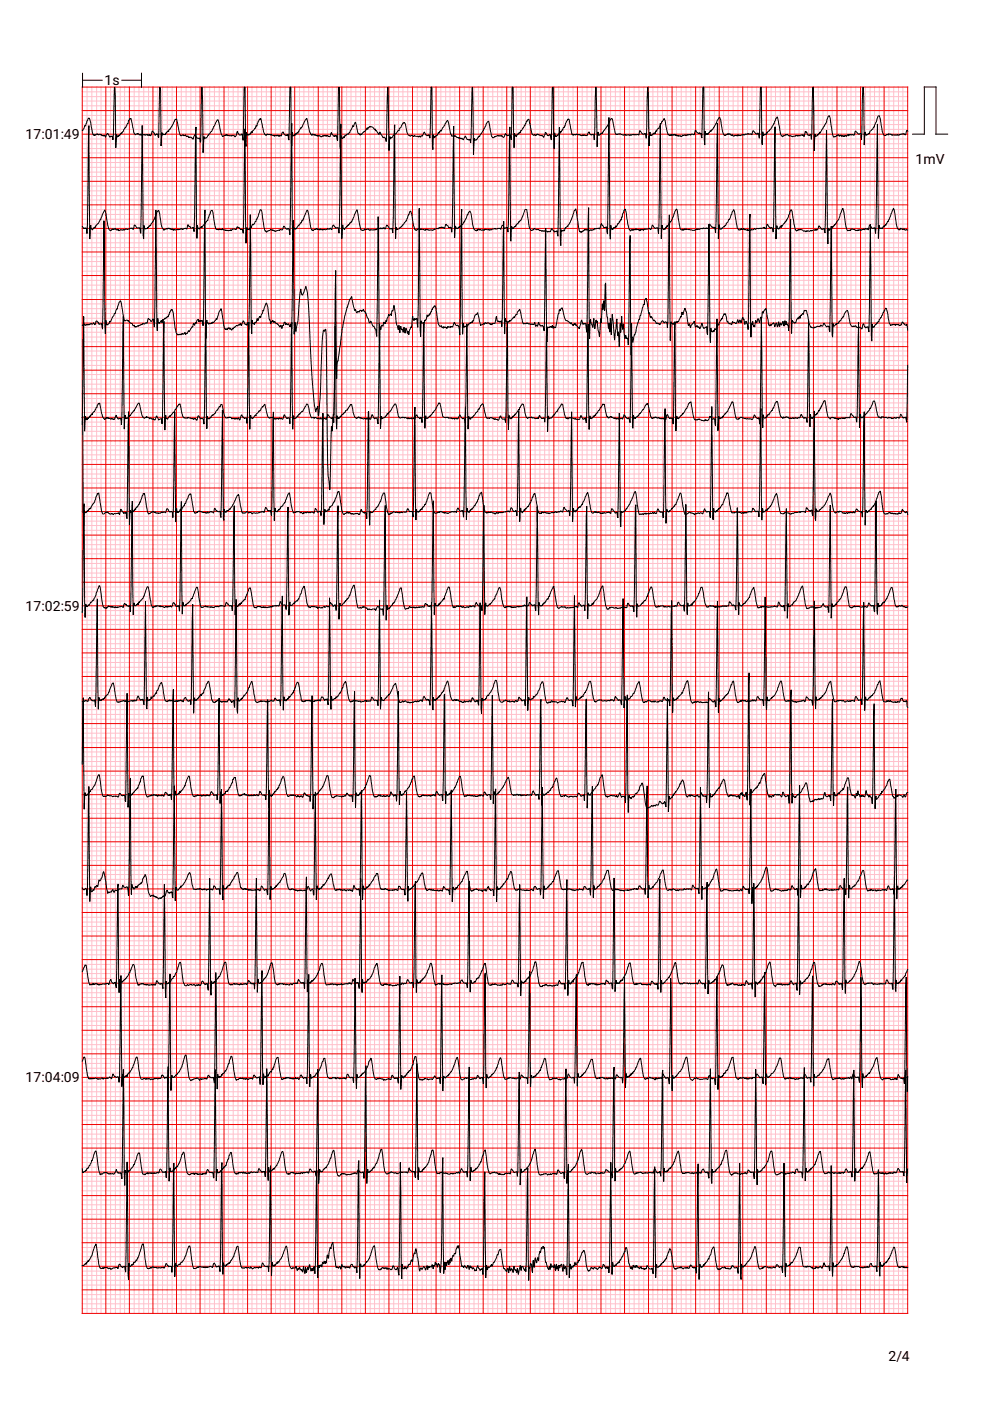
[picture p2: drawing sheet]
<svg xmlns="http://www.w3.org/2000/svg" width="210mm" height="297mm" viewBox="0 0 210 297" stroke-linecap="round" stroke-linejoin="round" font-family="sans-serif">
<defs><g id="words">
<g font-size="3">
<text x="22.1" y="18">1s</text>
<text x="5.4" y="29.5">17:01:49</text>
<text x="194.1" y="34.8">1mV</text>
<text x="5.4" y="129.5">17:02:59</text>
<text x="5.4" y="229.5">17:04:09</text>
<text x="188.4" y="288.7">2/4</text>
</g>
</g></defs>
<g fill="none" stroke="#ffc0cb" stroke-width=".21">
<path d="M17.4 19.5h175M18.5 18.5v260M19.5 18.5v260M20.5 18.5v260M21.4 18.5v260M23.5 18.5v260M24.5 18.5v260M25.5 18.5v260M26.4 18.5v260M28.4 18.5v260M29.5 18.5v260M30.5 18.5v260"/>
<path d="M31.5 18.5v260M33.4 18.5v260M34.5 18.5v260M35.5 18.5v260M36.5 18.5v260M38.4 18.5v260M39.5 18.5v260M40.5 18.5v260M41.5 18.5v260M43.4 18.5v260M44.4 18.5v260M45.5 18.5v260"/>
<path d="M46.5 18.5v260M48.4 18.5v260M49.4 18.5v260M50.5 18.5v260M51.5 18.5v260M53.4 18.5v260M54.4 18.5v260M55.5 18.5v260M56.5 18.5v260M58.4 18.5v260M59.4 18.5v260M60.5 18.5v260"/>
<path d="M61.5 18.5v260M63.5 18.5v260M64.4 18.5v260M65.4 18.5v260M66.5 18.5v260M68.5 18.5v260M69.4 18.5v260M70.4 18.5v260M71.5 18.5v260M73.5 18.5v260M74.4 18.5v260M75.4 18.5v260"/>
<path d="M76.5 18.5v260M78.5 18.5v260M79.4 18.5v260M80.4 18.5v260M81.4 18.5v260M83.5 18.5v260M84.5 18.5v260M85.4 18.5v260M86.4 18.5v260M88.5 18.5v260M89.5 18.5v260M90.4 18.5v260"/>
<path d="M91.4 18.5v260M93.5 18.5v260M94.5 18.5v260M95.4 18.5v260M96.4 18.5v260M98.5 18.5v260M99.5 18.5v260M100.5 18.5v260M101.4 18.5v260M103.5 18.5v260M104.5 18.5v260M105.5 18.5v260"/>
<path d="M106.4 18.5v260M108.5 18.5v260M109.5 18.5v260M110.5 18.5v260M111.4 18.5v260M113.5 18.5v260M114.5 18.5v260M115.5 18.5v260M116.4 18.5v260M118.4 18.5v260M119.5 18.5v260M120.5 18.5v260"/>
<path d="M121.5 18.5v260M123.4 18.5v260M124.5 18.5v260M125.5 18.5v260M126.5 18.5v260M128.4 18.5v260M129.5 18.5v260M130.5 18.5v260M131.5 18.5v260M133.4 18.5v260M134.5 18.5v260M135.5 18.5v260"/>
<path d="M136.5 18.5v260M138.4 18.5v260M139.4 18.5v260M140.5 18.5v260M141.5 18.5v260M143.4 18.5v260M144.4 18.5v260M145.5 18.5v260M146.5 18.5v260M148.4 18.5v260M149.4 18.5v260M150.5 18.5v260"/>
<path d="M151.5 18.5v260M153.4 18.5v260M154.4 18.5v260M155.4 18.5v260M156.5 18.5v260M158.5 18.5v260M159.4 18.5v260M160.4 18.5v260M161.5 18.5v260M163.5 18.5v260M164.4 18.5v260M165.4 18.5v260"/>
<path d="M166.5 18.5v260M168.5 18.5v260M169.4 18.5v260M170.4 18.5v260M171.4 18.5v260M173.5 18.5v260M174.5 18.5v260M175.4 18.5v260M176.4 18.5v260M178.5 18.5v260M179.5 18.5v260M180.4 18.5v260"/>
<path d="M181.4 18.5v260M183.5 18.5v260M184.5 18.5v260M185.4 18.5v260M186.4 18.5v260M188.5 18.5v260M189.5 18.5v260M190.5 18.5v260M191.4 18.5v260M17.4 20.5h175M17.4 21.4h175M17.4 22.4h175"/>
<path d="M17.4 24.5h175M17.4 25.5h175M17.4 26.4h175M17.4 27.4h175M17.4 29.5h175M17.4 30.5h175M17.4 31.5h175M17.4 32.4h175M17.4 34.5h175M17.4 35.5h175M17.4 36.5h175M17.4 37.4h175"/>
<path d="M17.4 39.5h175M17.4 40.5h175M17.4 41.5h175M17.4 42.4h175M17.4 44.4h175M17.4 45.5h175M17.4 46.5h175M17.4 47.5h175M17.4 49.4h175M17.4 50.5h175M17.4 51.5h175M17.4 52.5h175"/>
<path d="M17.4 54.4h175M17.4 55.5h175M17.4 56.5h175M17.4 57.5h175M17.4 59.4h175M17.4 60.5h175M17.4 61.5h175M17.4 62.5h175M17.4 64.4h175M17.4 65.4h175M17.4 66.5h175M17.4 67.5h175"/>
<path d="M17.4 69.4h175M17.4 70.4h175M17.4 71.5h175M17.4 72.5h175M17.4 74.4h175M17.4 75.4h175M17.4 76.5h175M17.4 77.5h175M17.4 79.4h175M17.4 80.4h175M17.4 81.4h175M17.4 82.5h175"/>
<path d="M17.4 84.5h175M17.4 85.4h175M17.4 86.4h175M17.4 87.5h175M17.4 89.5h175M17.4 90.4h175M17.4 91.4h175M17.4 92.5h175M17.4 94.5h175M17.4 95.4h175M17.4 96.4h175M17.4 97.5h175"/>
<path d="M17.4 99.5h175M17.4 100.5h175M17.4 101.4h175M17.4 102.4h175M17.4 104.5h175M17.4 105.5h175M17.4 106.4h175M17.4 107.4h175M17.4 109.5h175M17.4 110.5h175M17.4 111.4h175M17.4 112.4h175"/>
<path d="M17.4 114.5h175M17.4 115.5h175M17.4 116.4h175M17.4 117.4h175M17.4 119.5h175M17.4 120.5h175M17.4 121.5h175M17.4 122.4h175M17.4 124.5h175M17.4 125.5h175M17.4 126.5h175M17.4 127.4h175"/>
<path d="M17.4 129.5h175M17.4 130.5h175M17.4 131.5h175M17.4 132.4h175M17.4 134.5h175M17.4 135.5h175M17.4 136.5h175M17.4 137.5h175M17.4 139.4h175M17.4 140.5h175M17.4 141.5h175M17.4 142.5h175"/>
<path d="M17.4 144.4h175M17.4 145.5h175M17.4 146.5h175M17.4 147.5h175M17.4 149.4h175M17.4 150.5h175M17.4 151.5h175M17.4 152.5h175M17.4 154.4h175M17.4 155.4h175M17.4 156.5h175M17.4 157.5h175"/>
<path d="M17.4 159.4h175M17.4 160.4h175M17.4 161.5h175M17.4 162.5h175M17.4 164.4h175M17.4 165.4h175M17.4 166.5h175M17.4 167.5h175M17.4 169.4h175M17.4 170.4h175M17.4 171.4h175M17.4 172.5h175"/>
<path d="M17.4 174.5h175M17.4 175.4h175M17.4 176.4h175M17.4 177.5h175M17.4 179.5h175M17.4 180.4h175M17.4 181.4h175M17.4 182.5h175M17.4 184.5h175M17.4 185.4h175M17.4 186.4h175M17.4 187.5h175"/>
<path d="M17.4 189.5h175M17.4 190.5h175M17.4 191.4h175M17.4 192.4h175M17.4 194.5h175M17.4 195.5h175M17.4 196.4h175M17.4 197.4h175M17.4 199.5h175M17.4 200.5h175M17.4 201.4h175M17.4 202.4h175"/>
<path d="M17.4 204.5h175M17.4 205.5h175M17.4 206.4h175M17.4 207.4h175M17.4 209.5h175M17.4 210.5h175M17.4 211.5h175M17.4 212.4h175M17.4 214.5h175M17.4 215.5h175M17.4 216.5h175M17.4 217.4h175"/>
<path d="M17.4 219.5h175M17.4 220.5h175M17.4 221.5h175M17.4 222.4h175M17.4 224.5h175M17.4 225.5h175M17.4 226.5h175M17.4 227.5h175M17.4 229.4h175M17.4 230.5h175M17.4 231.5h175M17.4 232.5h175"/>
<path d="M17.4 234.4h175M17.4 235.5h175M17.4 236.5h175M17.4 237.5h175M17.4 239.4h175M17.4 240.5h175M17.4 241.5h175M17.4 242.5h175M17.4 244.4h175M17.4 245.4h175M17.4 246.5h175M17.4 247.5h175"/>
<path d="M17.4 249.4h175M17.4 250.4h175M17.4 251.5h175M17.4 252.5h175M17.4 254.4h175M17.4 255.4h175M17.4 256.5h175M17.4 257.5h175M17.4 259.4h175M17.4 260.4h175M17.4 261.5h175M17.4 262.5h175"/>
<path d="M17.4 264.5h175M17.4 265.4h175M17.4 266.4h175M17.4 267.5h175M17.4 269.5h175M17.4 270.4h175M17.4 271.4h175M17.4 272.5h175M17.4 274.5h175M17.4 275.4h175M17.4 276.4h175M17.4 277.5h175"/>
</g>
<g fill="none" stroke="#f00000" stroke-width=".21">
<path d="M17.4 18.5h175v260h-175zM22.4 18.5v260M27.4 18.5v260M32.4 18.5v260M37.4 18.5v260M42.4 18.5v260M47.5 18.5v260M52.5 18.5v260M57.5 18.5v260M62.5 18.5v260M67.5 18.5v260M72.5 18.5v260"/>
<path d="M77.5 18.5v260M82.5 18.5v260M87.5 18.5v260M92.5 18.5v260M97.5 18.5v260M102.4 18.5v260M107.4 18.5v260M112.4 18.5v260M117.4 18.5v260M122.4 18.5v260M127.4 18.5v260M132.4 18.5v260"/>
<path d="M137.5 18.5v260M142.5 18.5v260M147.5 18.5v260M152.5 18.5v260M157.5 18.5v260M162.5 18.5v260M167.5 18.5v260M172.5 18.5v260M177.5 18.5v260M182.5 18.5v260M187.5 18.5v260M17.4 23.5h175"/>
<path d="M17.4 28.4h175M17.4 33.4h175M17.4 38.4h175M17.4 43.4h175M17.4 48.4h175M17.4 53.4h175M17.4 58.4h175M17.4 63.5h175M17.4 68.5h175M17.4 73.5h175M17.4 78.5h175M17.4 83.5h175"/>
<path d="M17.4 88.5h175M17.4 93.5h175M17.4 98.5h175M17.4 103.5h175M17.4 108.5h175M17.4 113.5h175M17.4 118.4h175M17.4 123.4h175M17.4 128.4h175M17.4 133.4h175M17.4 138.4h175M17.4 143.4h175"/>
<path d="M17.4 148.4h175M17.4 153.4h175M17.4 158.5h175M17.4 163.5h175M17.4 168.5h175M17.4 173.5h175M17.4 178.5h175M17.4 183.5h175M17.4 188.5h175M17.4 193.5h175M17.4 198.5h175M17.4 203.5h175"/>
<path d="M17.4 208.4h175M17.4 213.4h175M17.4 218.4h175M17.4 223.4h175M17.4 228.4h175M17.4 233.4h175M17.4 238.4h175M17.4 243.4h175M17.4 248.5h175M17.4 253.5h175M17.4 258.5h175M17.4 263.5h175"/>
<path d="M17.4 268.5h175M17.4 273.5h175"/>
</g>
<g fill="none" stroke="#000" stroke-width=".21">
<path d="M17.5 15.5v3M17.5 17h4.2M25.8 17h4.2M30 15.5v3M17.4 27.6l.4-.4 .1-.5 .2 .1 .6-1.8h.2l.9 3.7 .1-.2 .2 .2 .4-.3h.2l.2 .2 .3-.2 .4 .4 .6-.1 .1 .4 .5-.8 .4 .7 .2-.1 .2 .1 .1-.2 .2 .9 .4-11.2 .2 12.9 .2-2.9 .1 .6 .2-.2h.1l.1-.3 .1 .2 .2-.5 .1 .1 .1-.3 .1 .2 .6-1.1 .2-.1 .4-.9h.1l.1-.6 .3-.5 .1 .1 .1-.1 .6 2.9 .3 .5 .5-.1 .1-.2 .4 .4 .1-.2 .2 .3 .1-.3 .1 .2 .4-.1 .3 .2 .4-.2 .1 .2 .2-.1 .1 .1 .1-.2 .2 .3 .4-1 .6 .9 .4-.4 .2 .1 .2 .8 .3-10.7 .2 12.5 .2-2.9 .1 .6 .2-.3 .4 .2 .3-.6 .3-.2 .1 .1 1.4-2.6 .3-.1 .8 3.5 .2 .1 .4-.2 .1 .2 .2-.1 .1 .1 .1-.2 .2 .4 .3-.2 .2 .4a.63 .63 0 0 1 .9 .3l.4-.9 .4 .7 .3 .1 .2-.2 .3 .9 .2-11.6 .2 2.8 .1 11.1 .2-3.4 .1 .5 .5-.4 .4-.7 .6-.5 .9-2 .4-.5 .7 2.9 .3 .6 .4-.2 .1 .1 .1-.2 .1 .1 .2-.2 .1 .3 .2-.1 .8 .2 .3-.2 .4 .4 .5-1.2 .2 .4a.44 .44 0 0 0 .3 .3 .44 .44 0 0 0 .5-.2l.2 1.4 .2-11.3h.2l.2 12.6 .1-3 .1 .4 .2-.1 .1 .3 .2-.2 .1 .1 .3-.7 .2 .2 .1-.4 .6-.5 .1-.5 .1-.1 .1 .2 .3-1.1 .5-.6 .6 2.8 .3 .6 .3 .2 .3-.3 .6 .3 .2-.3 .4 .4 .1-.2 .1 .3 .4-.2 .1 .2 .2-.2 .1 .1 .1-.1 .1 .3 .2-.3 .3 .1 .2-.8h.2l.4 .7 .3-.1 .1 .2 .2-.3 .2 1.2 .2-11.2h.2l.2 12.4 .1-2.8 .2 .7 .1-.1 .1 .2 .2-.5 .1 .3 .1-.5 .1 .2 .2-.3 .1 .2 .1-.5 .1 .1 .4-.8 .1 .1 1.1-2.1 .2 .5a5.8 5.8 0 0 0 .9 3l.1 .1 .1-.3 .4 .3 .1-.3 .1 .3h.4l.1 .2 .4-.1 .3 .3 .4-.4 .2 .2 .3-.2 .2 .2 .1-.2 .1 .2 .1-.2 .4 .3 .4-.9 .6 .9 .1-.2 .2 .1 .1-.2 .3 1.2 .2-11.4h.2l.2 13.1 .1-2.9 .1 .5 .3 .2 .1-.4 .2 .2 .1-.4 .1 .1 .4-.5h.3l.8-1.3 .1-.5 .2 .3 .4-1 .3 1.3a1.26 1.26 0 0 0 .4 1.2l.3 .3 .2-.4 .1 .2 .6-.7 .1 .1 .4-.7 .2 .2 .1-.4 .1 .1 .2-.3 .1 .2 .3-.1 .3 .1 .3 .5 .2-.2 .1 .5h.2l.5 .7 .2-.5 .6 1.2 .3-.1 .3 .3 .1 .6 .3-11.5 .3 13.4 .2-2.9 .1 .5 .6-.8 .2 .1 .1-.4 .3-.1 .4-.6 .2 .1 .1-.6 .3-.1 .4-.9 .3-.3a1.09 1.09 0 0 1 .4 1.1l.2 1.1a.79 .79 0 0 0 .8 .7l.1-.1h.3l.2 .3 .2-.3 .2 .2h.6l.1 .2 .2-.3 .2 .3 .1-.3 .3 .1 .4-.9 .3 .6 .3 .2 .4-.1 .2 .6 .2-10.8h.2l.2 13.2 .1-3.1 .2 .6 .1-.3 .1 .2 .2-.4 .1 .1 .1-.3 .1 .1 .1-.4 .2 .1 .3-.7 .2 .2 .3-.8 1-1.5 .9 3.4 .2-.1 .3 .2 .2-.3 .3 .4 .5 .2 .1-.1 .2 .2 .1-.2 .1 .3 .2-.2 .3 .3 .4-.8 .2 .4a.49 .49 0 0 0 .8 .3l.1 .8 .3-11.8 .2 4.4 .1 10 .2-3.6 .1 .4h.3l.4-.7 .1 .1 .1-.3 .1 .1 .8-1.2 .6-1.5 .5-.5 .6 3.1 .3 .5 .4-.4 .1 .1 .6-.3 .4 .2 .2-.1 .1 .1 .1-.1 .4 .3 .4-.8 .3 .5 .4-.2 .1 .2 .2-.2 .2 1.1 .2-11.2h.2l.2 12.8 .1-3.1 .2 .7 .2 .1 .4-.8 .1 .2 .2-.4 .1 .2 .1-.5 .1 .1 .5-.7 .9-1.7 .2-.1 .1 .2 .6 2.9 .4 .3 .2-.2 .2 .3 .1-.2a.53 .53 0 0 1 .8 .1l.3 .1 .1-.1 .4 .4 .4-1.1 .4 .7 .2 .1 .3-.3 .3 1.2 .2-11.2h.2l.2 13 .1-3.3 .2 .7 .1-.1 .1 .2 .6-.8 .1-.1 .1 .1 .1-.4 .1 .2 .1-.3 .2-.1 .1-.5h.2l.1-.4 .1 .1 .1-.7 .5-.9h.2l.1 .3 .5 2.7 .3 .5 .4-.2 .1 .2 .2-.3 .3 .2 .4-.1 .4 .3 .1-.2 .1 .2 .2-.2 .1 .2 .1-.2 .6 .2 .4-.9 .4 .7 .5-.1 .2 1.2 .3-11.2 .3 12.6 .2-3.1 .2 .7 .3-.4 .1 .1 .2-.2 .1 .1 .1-.4 .1 .1 1-1.5 .7-1.4 .2 .1 .6 3 .3 .3 .8-.2 .7 .4 .2-.2 .1 .2 .1-.2 .1 .2 .5-.2 .2 .2 .2-.1 .1 .1 .6-.3 .1 .3 .9-.2 .1 .2 .3-1a1.04 1.04 0 0 0 .8 .8l.3-.2 .2 1 .3-10.8 .3 12.5 .2-3 .1 .8 .1-.2 .2 .2 .4-.6 .1 .2 .1-.3 .1 .2 .1-.5 .2 .1 .1-.4 .3-.3 .1 .1 .6-1.5 .5-.7 .3 1a4.8 4.8 0 0 0 .8 2.7l.1-.2 .2 .1 .1-.3 .2 .3 .1-.2 .3 .2 .2-.2 .1 .3 .2-.2 .1 .2 .3-.1 .1 .2 .4-.1 .1 .2 .4-.4 .1 .2 .4-.3 .1 .3 .4-.3h.5l.1 .2 .4-.3 .3 .2 .4-1 .4 .6 .3 .2 .1-.3 .2 .2h.1l.2 1 .2-10.8h.2l.2 12.3 .1-3 .2 .7 .1-.2 .1 .3 .1-.3 .2 .2 .3-.7 .2 .1 .1-.3h.1l.5-.6 1.1-2.2 .3 .6 .4 2.6 .3 .6a.57 .57 0 0 0 .8-.3l.1 .2 .4-.1 .4 .4 .1-.3 .3 .4 .2-.2 .3 .1 .2-.2 .1 .3 .2-.3 .3 .2 .4-.2 .4 .1 .9-.4 .8 .2 .3-.8 .5 .7h.3l.2-.2 .3 1.1 .2-10.8h.2l.2 12.2 .1-2.8 .2 .8 .1-.3 .1 .2 .2-.2 .1 .2 .1-.5 .1 .2 .3-.5a7.7 7.7 0 0 0 1.6-2.7l.3-.3 .5 2.6a1.63 1.63 0 0 0 .6 1.6l.1-.2 .1 .1 .4-.4 .1 .2 .3-.2 .2 .3 .6 .1a.57 .57 0 0 0 .8-.1l.1 .1 .2-.2 .3 .2 .3-.2 .2 .1 .4-.2 .1 .2 .2-.3 .1 .5 .4-1.1 .5 .8 .3 .1 .2-.4 .2 1.1 .3-11 .2 4.1 .1 9.4 .2-3.5 .1 .4 .3-.1 .1-.3 .1 .2 .2-.4h.1l.1-.3 .1 .2 1.3-2.3 .4-1.3 .2-.1 .9 4.6 .3-.2 .2 .1 .3-.4 .3-.1 .2 .4 .3-.3 .1 .3 .2-.2 .3 .3 .1-.2 .1 .1 .2-.2 .1 .2 .4-.4 .1 .3 .2-.3 .1 .2 .2-.2 .2 .1 .2-.1 .2 .2 .3-.9 .2 .1a.59 .59 0 0 0 .8 .4l.1-.1 .1 .3 .1 1.2 .3-11.2 .2 2 .1 10.3 .2-2.8 .1 .7 .1-.2 .1 .2 .2-.3 .1 .1 .2-.3 .1 .1 .1-.5 .6-.4 .2-.5 .1 .1 .9-2.4 .2-.1 .2 .7 .4 2.6 .3 .8 .5 .2 .1-.3h.2l.2 .2 .1-.4 .5 .1 .2 .3 .1-.2 .8 .2 .4-.2 .2 .2 .1-.2 .8-.2h.2l.2 .3 .3-.9 .2 .1M193.5 28.4h2.5v-10h2.4v10h2.5M17.4 48l.3 .4 .3-.1 .2 .2 .1-.2 .1 1.2 .4-22.9 .2 24.1 .2-3 .1 .8 .3 .3 .1-.4 .3-.2 .1 .2 .1-.5a5.8 5.8 0 0 0 1.7-2.9l.3-.5 .6 3.3 .5 1.1 .6-.4 .1 .2 .4-.2 .4 .3 .2-.2 .1 .3 .4-.2 .4 .1 .3-.1 .1 .1 .4-.2h.7l.1-.2 .4-.1 .3 .4 .3-1 .5 .7 .6-.1 .2 1.2 .3-22.9 .3 24.1 .1-2.9 .2 .7h.5l.1-.3 .1 .2 .1-.5 .2 .1 .7-.9 .9-2.1 .3-.3a1.7 1.7 0 0 1 .4 1.4l.3 1.8 .5 .9 .3-.2 .3-.2 .1 .2 .1-.2 .1 .1 .2-.1 .1 .2 .1-.2 .4 .3 .1-.2 .2 .3 .1-.1 .1 .1 .1-.2 .2 .2 .3-.2 .2 .1 .6-.2 .4 .2a.65 .65 0 0 1 .9-.1l.2-1 .2 .4 .2-.1 .2 .5 .5-.2 .2 .9 .4-22.2 .2 23.6 .1-2.7 .2 .7 .2 .1 .3-.3 .1-.3 .2 .3 .3-.6 .3-.2 .2-.5 .4-.2 .6-2 .3-.2 .8 3.9 .3 .2 .1-.1 .2 .1 .1-.2 .6 .2 .1-.2 .2 .2 .4 .2 .1-.2 .2 .2 .1-.1 .6 .1 .1-.2 .2 .2a.67 .67 0 0 1 1-.2l.2-.6 .3 .2 .1-.1 .4 .5h.3l.2 .8 .4-22.2 .2 24.3 .2-3.3 .1 .5 .4-.3 .1 .1 .2-.5 .1 .2 .3-.8 .2 .2 .4-.8 .1 .1 .9-2.5h.2l.2 .6 .6 3.8h.2l.2 .3 .1-.2 .4-.2 .1 .1 .2-.3 .4 .3 .1-.2a.85 .85 0 0 0 1.1 .2h.3l.1-.3 .5 .1 .3-.8 .6 .7 .3-.2 .2 .1 .2 1.3 .4-23.6 .2 24.7 .1-2.8 .1-.1 .1 .6 .1-.2 .4 .1 .4-.8 .1 .1 .4-.6 .1 .1 .1-.5 .2 .1 1-2.4 .9 4.3 .2-.1 .1 .2 .8-.5 .2 .3 .1-.2 .4 .3 .1-.3 .4 .3 .4-.2 .2 .1 .4-.1 .1-.1 .4 .1 .2-.2 .3 .3 .1-.7 .3-.3 .4 .7 .5-.1 .2 1.1 .4-23.1 .2 24.3 .2-2.9 .1 .8 .3 .2 .1-.4 .3-.3 .1 .1 .1-.4 .1 .1 .1-.2 .1 .1 .2-.5 .1 .1 .2-.3 .1 .1 1.1-2.6 .8 4.2 .4 .2 .4-.1 .2-.3 .1 .2a.45 .45 0 0 1 .4-.2 .45 .45 0 0 1 .4 .3l.3-.1 .9 .1 .1-.2 .1 .1 .9-.4 .1 .3 .2-.2 .1 .2 .1-.3h.3l.2 .3 .3-.9 .2 .1 .4 .7 .5-.1 .2 1 .4-23 .2 24.2 .1-2.5 .2 .6a3.2 3.2 0 0 0 1.6-1.6l.4-.3 .4-1.3 .1 .1 .2-.7 .2-.1 .9 3.9 .3 .2 .3-.4h.4l.2 .2 .1-.2 .9 .4 .1-.3 .5 .1 .2 .2 .6-.2 .2 .2 .3-.3 .5-.2 .3 .2 .2-.3 .3-.1 .1 .1 .1-.2 .6 .3 .4-.9 .4 .4 .2 .5 .4-.2 .2 1 .4-22.5 .2 23.7 .2-2.5 .1 .5 .3 .1 .4-.5 .1 .3 .1-.4 .1 .1 .7-1 .1 .1 .6-1.6 .1 .1 .4-.9 .2 .3a10.5 10.5 0 0 0 .8 3.6l.4 .4 .1-.2 .2 .1 .1-.4 .3 .3 .2-.2 .3 .3 .2-.2 .3 .1 .2-.2h.7l.1 .2 1.2-.4 .1 .2 .1-.1 .3 .1a.57 .57 0 0 1 .8 0 .8 .8 0 0 1 .4-.9l.4 .8 .5-.3 .2 1 .4-22.3 .2 24.2 .2-3.1 .1 .6 .1-.3 .2 .2 .2-.5 .3-.1 .1-.4h.3l.2-.5 .1 .1 .2-.4 .1 .1 .9-2.3 .2-.1 .2 .1 .5 3.5 .4 .9 .5-.1 .2-.4 .5 .3h.4l.2 .2 .3-.1 .2 .3 .2-.2 .1 .2 .3-.2 .1 .2 .4-.1 .1 .2 .2-.1 .4 .1 .3-.7 .6 .7 .5-.3 .2 1.2 .3-23.1 .3 25.1 .1-3.4 .1 .4 .2-.3 .1 .2 .1-.2 .2 .1 .1-.6 .1 .1 .4-.5 .1 .1 .5-.8 1.1-2.9 .9 4.9 .1-.2 .2 .3 .1-.2 .1 .1 .6-.6 .2 .2 .4-.1 .3 .3 .4-.3 .2 .1 .3-.2 .1 .2 .2-.4 .1 .2 .7-.1 .1-.2 .2 .3 .3-1.2 .3 .4a.47 .47 0 0 0 .3 .4 .47 .47 0 0 0 .5-.1l.2 1.5 .3-24.7 .3 25.8 .1-3 .1 .8 .1 .1 .1-.2 .1 .3 .2-.4 .1 .1 .1-.2 .1 .2 .1-.5 .2 .3 .3-.8 .1 .1 .5-.9 .1 .1 .3-1.4 .5-1 .3 1a8.7 8.7 0 0 0 .8 3.6l.1 .1 .3-.3 .2 .2 .1-.3 .1 .2 .1-.2 .2 .1 .1-.2 .2 .2 .1-.1 .3 .2 .1-.2 .2 .3 .1-.3 .1 .2 .4-.2 .1 .3 .1-.3h.9l.2-.2 .3 .3 .2-.2 .2-.8 .1 .1a.61 .61 0 0 0 .4 .6 .61 .61 0 0 0 .6-.1l.2 1.2 .4-23.4 .2 24.5 .2-2.8 .1 .7 .2 .2 .2-.3 .1 .2 .2-.5 .1 .2 .1-.5 .1 .3 .1-.3a9.6 9.6 0 0 0 1.7-3.3l.1-.2 .2 .4 .7 4 .2 .1 .2-.1 .1 .2 .1-.3 .1 .2 .2-.3 .1 .2 .8-.1a1.21 1.21 0 0 0 1.6-.1l.1 .2 .2-.2 .2 .2 .7-.3 .1 .1 .2-.2 .9 .2 .3-1 .5 .7 .2-.1 .2 .3 .2-.2 .2 1.2 .4-23.3 .2 24.5 .2-2.9 .1 .8 .3 .1 .1-.3 .1 .1 .4-.4 .1 .1 .1-.3h.1l.7-1.3 .3-.2 .7-1.8a2.18 2.18 0 0 1 .4 1.6l.4 2.2 .3 .5h.3l.1-.3 .1 .2 .1-.2 .2 .2 .3-.2 .1 .2 .2-.1 .4 .2 .1-.2 .1 .3 .1-.1h.5l.1-.1 .3 .1 .4-.4 .2 .3 .2-.3h1l.6-.2 .1 .2 .3 .1 .3-1 .4 .7 .3 .2 .2-.2 .1 .2 .2 .8 .4-22.3 .2 23.8 .2-2.9 .1 .7 .3 .1 .4-.7 .1 .4 .1-.5 .1 .2 .6-.9h.2l1.1-2.6a2.23 2.23 0 0 1 .4 1.7l.5 2.5 .3 .3 .3-.4 .1 .2 .2-.1 .1 .1 .1-.2 .6 .4h.4l.1 .2 .2-.3 .1 .2 .2-.2 .3 .2 .3-.3 .2 .2 .5-.3 .2 .2 .2-.3 .1 .2 .3-.2 .2-.7 .5 .7 .6-.1 .2 .9 .3-21.8 .3 24.1 .1-3.3h.1l.1 .5 .3-.3h.2l.1-.6 .1 .3 .4-.7 .1 .1 .3-.4 .5-.8 .8-2.3 .3 .8 .4 2.9 .3 .9 .1 .1 .5-.1 .1 .1 .1-.3h.7a.46 .46 0 0 0 .8 .1l.1 .2 .2-.2 .3 .2 .6-.4 .2 .2 .1-.2 .4 .1 .1-.1 .2 .2 .2-1 .2 .2a.55 .55 0 0 0 .4 .5 .55 .55 0 0 0 .5-.1l.2 1.2 .4-23.2 .2 24.3 .2-2.8 .1 .7 .4-.2 .1 .2 .4-.7 .1 .2 .2-.4 .1 .2 .4-.9 .1 .1 1.1-2.9 .9 4.4 .5 .2 .1-.3 .4 .3 .4-.2 .1 .3h.6M17.4 69l.4-.3 .1 .2 .2-.1 .1 .2 .1-.3 .2 .2 .1-.2 .1 .2 .6-.3 .2 .1 .3-.3 .3 .5 .3-.9 .4 .3 .2 .5 .1-.2h.4l.2 1.2 .3-23 .3 24 .1-2.9 .1 .8 .3 .2 .4-.8 .2 .2 .8-1.8h.2l.8-2.4 .3-.3 .9 4.3 .5-.3 .2 .3 .1-.2 .3 .5 .4 .1 .3 .6 .2-.2 .2 .5 .1-.2 .1 .1 .4-.2 .1 .1 .6-.5 .2 .1 .1-.2 .4 .1 .3-.3 .2 .1 .3-1 .6 .6 .4-.5 .4 1.8 .3-24.9 .3 25.6 .1-2.6 .1 .9 .3 .1 .4-.6 .1 .5 .2-.7 .1 .2 .3-.4 .2 .1 .1-.4 .1 .2 .2-.3 .1 .1 .3-1 .5-.6 .4 1.8a8.3 8.3 0 0 0 .8 3.6l.1-.1 .2 .1 .3-.1 .1 .1 .2-.3 .4 .2 .3-.4 .1 .4 .1-.2h.2l.3-.6 .2 .2 .5-.9h.2l.2-.9 .2 .5 .5-1.1 .3-.2 .1 .5 .1-.2 .2 .1 .1-.2 .1 .3 .2-.3 .2 1.2 .4-24.6 .2 27.3 .2-3.9 .1 .6 .1-.1 .2 .3 .1-.1h.3l.2-.2 .1 .2 .1-.3 .2 .1 .2-.2 .4-.7 .1 .3 .5-1.7 .4-.7 .6 3.7 .3 .8 .2-.2 .2 .2 .4-.4 .1 .3h.1l.1-.3 .3 .5 .2-.4 .1 .2 .2-.4h.1l.4-.4 .2 .1 .2-.3 .2 .2 .2-.5 .2 .6 .4-1.1 .4 .7 .3 .3 .3-.6 .2 1.4 .3-24.3 .3 25.3 .1-2.9 .2 .7 .3 .2 .1-.5 .1 .1 .2-.1 .2-.8 .1 .5 .4-.9 .2 .2 1.2-3.1 .3 .8 .3 2.6 .2 .2 .1 .8 .2-.5 .1 .1 .2-.3 .1 .4 .1-.2 .1 .2 .1-.1 1 .9 .1 .3 .2-.5 .2 .8 .5-1.4h.2l.1 .5 .2-.3 .1 .3 .3-.1 .3 .6 .2-.7 .2 1.2 .3-23.1 .2 24.2 .2-2.6 .2 2 .4-2.2 .6-6.8 .2 1.2 .2 .1 .7-1.9 .3 1.3 .2 2.2 .7 14.4 .6 7.4 .3 1.3 .4-1.2 .2 2 .3-3.7 .5-12.9 .2-1.5h.1l.1 .3 .2-.5h.1l.4 28.5 .1 2.7 .4 2.8 .3-13.5 .2 1.1 .2-3.5 .1 .1 .4-30.6 .2 22.9 .1-3 .1-.8 .1 .1a77.2 77.2 0 0 1 1.7-10.6l.7-2.3 .5-.8 .6 2.9 .2-.2 .3 .8 .2-.4 .3 .2 .2-.4h.2l.1 .2 .4-.4 .1 .4 .4 .3 .7 2.1h.2l.1-.3 .5 1.1 .2-.1 .2 .6 .2 .1 .2 1.5 .3-25.4 .3 27 .1-3.7 .2 .6 .1-.7 .2-.2 .1 .3 .2-.9 .3 .3 .2-.7 .1 .3 .4-1.6 .2 .4 .3-.4 .1 .3 .1-.9 .1-.2 .1 .2 .3-1.2 .5 3.9 .4 1.2 .1-.9 .2 1.6 .2-1.4 .2 .8 .2-.2 .1 .7 .2-1.1 .2 1.2 .2-1 .3 1.1 .2-.5 .1 .8 .2-1.1 .2-.5 .1-.1 .1 .2 .2-2.5 .3 1 .1-.4 .2 .2 .3-.3 .2 1.9 .3-25.2 .3 27.2 .1-3.4 .2 .5 .3 .1 .1-.3 .1 .1 .1-.6 .1 .2 .2-.3 .2-1 .1 .5 .4-.7 .1 .2 .2-.7 .1 .1 .1-.6 .1 .1 .4-.8 .3 .4 .5 3.2 .3 .8h.2l.2-.2 .1 .4 .2-.1 .1 .3 .1-.4 .1 .3 .2-.2 .4 .3 .1-.3 .1 .1 .1-.1 .4 .1 .1-.2 .4 .2 .4-1 .3 .6 .2 .1 .2-.2 .2 .3 .2 1.9 .4-26.7 .2 26.5 .1-2.4 .2 .9 .1-.2h.4l.1-.3 .2 .3 .3-.7 .2 .1 .1-.2 .1 .1 .2-.3 .1 .2 .5-1.5 .4-.2 .2-.4 .6 2.7 .6-.4 .2 .2 .1-.4 .4 .2 .5-.1 .5 .3 .1-.2 .1 .2 .1-.2h.4l.4-1.5 .2 1h.3l.3 .2 .2-.3 .1 1.3 .4-22.4 .2 23.9 .2-3.3 .1 .7 .1-.1 .2 .4 .1-.4 .2 .2 .1-.3 .1 .2 .1-.3 .1 .1 .7-.8 .1 .2 .3-.7h.2l.1-.5 .5-.6 .8 3.1 .5-.1 .2-.2 .4 .3 1.1 .1 .2-.5 .2 .9 .2-.3 .2 .3 .2-.9 .1 .4 .3 .4h.2l.2-.1 .2 .2 .2 1 .3-21.8 .2 23.8 .1 .3 .1-3.2 .1 .2 .2-.1 .1 .1 .2-.3 .1 .2 .1-.1 .1 .1 .1-.4 .2 .6 .1-.4 .2 .3h.2l.8-3.9 .2 .3 .1-.4 .3-.2 .5 2.1 .3 .6 .5 .1 .5 .6 .1-.3 .4 .7 .4-.6 .1 .5 .1-.3 .1 .4 .3 .3h.2l.1 .3 .5-1.9 .3 1 .2-.2 .1 .1 .2-.1 .1 .1 .2 1.7 .4-26.4 .2 27.8 .2-4.1 .5 1.7 .2-1.9 .2 2.2 .3-1.9 .1 .7 .1-.5 .5 3.4 .3-3.9 .1 .9 .2-4 .1 1.2 .2-1.8 .2 2.1 .2-5.9 .1 5.1 .5 4.5 .1-1.1 .2 1.9 .1-2.9 .2 3.5 .2-4.4 .5 5.5 .5-4.5 .1 2.9 .1 .7 .1-.9 .2 3.2 .2-4.9 .1 1.9 .2-3.4 .2 2.7 .2-1.2 .3 3.2 .2-.7 .1 .7 .1-.2 .2 .3 .1 1.3 .4-23.3 .2 25.4 .2-3.9 .2 1.2 1-4.2 .3-.7h.1l.1-.8 .1 .1 .6-2.4 .1-.1 .1 .1 .1-1.1 .3-.3 .5 3.1 .1 .2 .1-.2 .2 1 .1-.2 .1 .2 .1-.1 .3 .8 .2-.2 .4 .8 .3-.1 .2 .2 .1-.2 .2 .3 .5-.8 .4 .5 .2-.3h.2l.2 .2 .1 1.1 .4-23.9 .2 26.6 .2-4 .4 .6 .1-.3 .2 .2 .1-.3h.3l.1-.3 .1 .3 .3-.3 .4-1 .1 .2 .2-1.1 .2 .5 .4-1.4 .3 .8 .4 2.9h.1l.1-.4 .3 .9 .1-.5 .7-.9 .2 1.2h.2l.2-.3 .1 .4 .2-.1 .3 .4 .4-1.2 .4 1.1 .6-.3 .2 1.7 .3-23.5 .3 25.1 .1-3 .2 .7 .1-.1 .1 .2 .2-.4 .1 .3 .1-.6 .2 .2 .1-.2h.1l.4-1 .1 .3 .1-.6 .5-.9 .1 .1 .4-1.1 .1 .2 .2-.2 .4 1.8 .1-.2 .1 .4 .7 .4 .2-.7 .7 .4 .4-.8 .2 .7 .3-.7 .2 .6 .4-1.1 .1 .5 .1-.2 .2 1.2 .3-.7 .4 1.8 .4-24.5 .2 26.1 .1-2.9 .1 .3 .2-.7 .1 .9 .1 .2 .1-.3 .1 .4 .2-1.5 .2 .6 .3-1 .3 .9 .3-1.2 .2 .2 .1-1.2 .1-.1 .1 .3 .3-.7 .3-.3 .6 3.6 .1-.1 .1 .3 .2-.4 .1 .2 .5-.6 .3 .9 .3-.9 .2 .9 .3-1.1 .2 1 .1-.6 .1-.1 .2 .4 .3-.8 .2 1.1 .2-1.2 .2 .9 .1-.7 .2 .7 .1-.1 .2 1.3 .4-23.6 .2 24.2 .2-2.8 .1 .3 .5 .3 .6-1.1 .1 .3 .2-.7 .1 .5 .2-.8 .1 .2 .3-.5 .1 .3 .2-.9 .1 .1 .3-.1 .1 .2 .8 3.3 .8 .3 .1-.3 .3 .1 .2-.2 .6 .1 .2-.4 .4 .2 .2-.5 .2 .1a.52 .52 0 0 0 .3 .5 .52 .52 0 0 0 .5 0l.3 1.2 .3-22.4 .3 23.5 .1-2.9 .2 .6 .3-.5 .2 .2 .1-.4 .1 .2 .2-.1 .2-.5 .3-.1 .5-.8h.1l.3-.8 .5-.6 .7 3 .4 .5 .2-.2 .1 .2 .4-.2 .1 .3 .3 .1a.65 .65 0 0 1 .9 .3l.2-.9 .2-.3 .2 .7 .3 .2 .4-.2 .2 1.1 .3-22.8 .3 24.7 .1-3.6 .1 .6 .3 .1 .2-.5 .3-.2 .4-.6 .1 .1 .1-.5 .4-.4 .9-1.9h.2l.6 3.1 .3 .6 .1-.2 .2 .1 .4-.3h.2l.1 .3 .1-.2 .6-.1 .1 .4 .2-.1 .3-.2 .2-.6 .5 .7 .3 .1 .1-.2 .2 1.1M192.4 77.5l-.2 12-.2-1-.5 .2-.6-.9-.3 .9-.2-.2-.4 .2-.4-.2a.69 .69 0 0 1-1 0l-.1 .1-.1-.1-.2 .2-.3-.2h-.6l-.4-.2-.1 .4-.4-.3h-.2l-.8-3.3h-.3l-.6 1.5-.1-.1-.1 .4-.8 1-.1-.1-.1 .5-.1-.3-.2 .5-.1-.1-.2 .3-.2-.2-.1-.7-.2 2.9-.2-22.4-.4 21.2-.2-1.1-.4 .1-.6-.8-.3 .9h-.3a.6 .6 0 0 0-.8 .2l-.1-.2-.2 .2-.3-.2-.2 .2-.3-.1-.2 .3-.1-.3-.1 .1-.4-.2-.1 .1-.2-.2-.1 .1-.3-.1-.4 .4-.3-.3-.2-.3-.3-1.3-.3-2.1-.3 .2-.9 2.1-.1-.3-.4 .9-.1-.2-.1 .4-.1-.1-.2 .5-.1-.1-.1 .2-.1-.1-.2 .4-.1-.3-.1 .2-.1-.2-.1-.7-.1 2.7-.3-22.7-.3 21.8-.2-1-.3-.1-.2 .2-.5-.9-.4 .8-.1-.1-.4 .2-.4-.2-.4 .3-.1-.2-.6 .2-.1-.2-.2 .1-.1-.3-.2 .1-.1-.1-.3 .1-.1-.1-.1 .2-.2-.2-.1 .3a1.63 1.63 0 0 1-.8-1.5l-.5-2.1-.4 .4-.6 1.6-.4 .3-.3 .6-.2-.1-.1 .3-.1-.1-.1 .4-.1-.1-.2 .3-.3-.2-.1-.6-.1 2.8-.3-23.5-.3 22.7-.2-1.3-.1 .2-.1-.1-.1 .1-.2-.2-.5-.7-.4 1-1-.2-.2 .2-1.3-.4-.3 .1-.1 .3-.5-.1-.7-3.5-.2-.1-.2 .4a6.1 6.1 0 0 1-1.6 2.5l-.1 .4-.1-.3-.1 .5-.2-.1-.3 .2-.2-.6-.2 3.1-.2-23.7-.3 22.6-.2-1.3-.1-.2-.4 .2-.5-.7-.5 1-.2-.1-.2 .1-.1-.3-.2 .4-.5-.1-.6-.4-.4 .3-.5-.1-.4-1.2-.4-2.6-.5 .3-.4 1.1-.8 1.2-.1-.1-.1 .3-.6 .5-.1 .3-.3-.1-.1-.5-.2 3.2-.2-23.2-.4 21.7-.1-1.3-.2 .1-.3-.1-.1 .2-.5-.9-.2 .2-.1 .8-.4-.2-.1 .1-.2-.1-.5 .1-.4-.3-.2 .2-.3-.3-.3 .1-.1 .2-.1-.2-.2 .2h-.2l-.3-.5-.6-2.7-.1 .2-.1-.1-.3 .4-.4 .9-.1-.1-.9 1.3-.1-.1-.1 .4-.1-.2-.4 .6-.1-.3-.1 .2-.1-.1-.1-.6-.1 2.8-.1-.2-.2-22-.3 21-.3-1-.2 .2-.2-.1-.6-.8-.3 1-.4-.2-.2 .2-.1-.2-.2 .2-.2-.2-.2 .2-.1-.3-.2 .2-.1-.2-.1 .1-.6-.4-.1 .2-.1-.2-.2 .3-.1-.1-.1 .2-.4-.6-.5-2.4-.1 .1-.2-.2-.8 1.5-.1-.1-.2 .5-.4 .2-.3 .6-.2-.2-.1 .5-.1-.1-.2 .3-.1-.2-.1 .2-.1-.6-.1 .1-.1 2.8-.2-22.4-.4 21-.2-1.1-.5 .3-.4-.8-.4 .9-.2-.1-.2 .1-.4-.3-.1 .2-.8-.4-.2 .2-.3-.1-.2 .3-.1-.3-.2 .2-.2-.2-.2-.7-.4-2.1-.2-.2-.8 1.2-.1 .4h-.2l-.6 1-.1-.1-.4 .6-.5 .1-.1-.6-.2 3.3-.2-22.3-.4 20.3-.1-.9a.63 .63 0 0 1-.9-.3l-.1-.2-.3 .7-.1-.2-.4 .2-.6-.3-.2 .1-.1-.2-.3 .2-.2-.1-.3 .2-.2-.2-.1 .1-.6-2.8-.3-.2-.5 .8-.1 .5-.1-.1-.7 1h-.1l-.3 .6-.1-.2-.2 .5-.1-.2-.2 .3-.1-.2-.1 .1-.1-.6-.1 .2-.1 2.8-.2-22.6-.4 21.1-.2-.8-.4 .1-.3-.3-.1-.4-.6 .9-.2-.3-.3 .1-.1-.2-.2 .3-.2-.3-.5-.2-.3 .3-.1-.2-.4 .1-.3-.5-.3-1.3a1.46 1.46 0 0 0-.4-1.3l-.4 .4-.6 1.2-.4 .3-.6 1-.1-.1-.1 .2-.1-.1-.1 .1-.1 .3-.2-.2-.1 .1-.1-.5-.1 2.7-.3-22.4-.3 21.2-.2-1-.6-.2-.4-.7-.3 .8-.3 .2-.2-.3-.3 .3-.1-.2-.4 .1-.1-.1h-.6l-.2-.2-.5 .1-.6-.2-.6-2.9-.2-.1-.6 .9-.1 .5-1 1.3-.1-.1-.1 .4-.1-.2-.4 .5h-.3l-.1-.6-.1 .2-.1 2.5-.2-22.3-.4 21.1-.2-1.1-.3 .3-.4-.4-.2-.4h-.2l-.2 .8-.6-.2-.1 .2-.2-.1-.3 .1-.1-.2-.2 .2-.1-.2-.2 .1-.3-.2-.1 .1-.4-.2-.1 .2h-.5l-.3-.3-.3-1.6-.4-1.1-1 1.6-.4 .3-.1 .3-.2-.1-.1 .4-.1-.1a.89 .89 0 0 1-.8 .7l-.1 .1-.1-.6-.2 2.7-.2-22.3-.3 21.3-.2-1.1-.4-.2-.2 .2-.5-.9-.3 1-.3-.3-.1 .4-.2-.3h-.2l-.1 .2-.4-.3a.54 .54 0 0 1-.8 0l-.1 .1-.1-.2-.1 .1-.1-.2-.4 .3a1.49 1.49 0 0 1-.8-1.3l-.3-1.7-.3 .1-.6 1.2-.4 .1-.1 .4h-.2l-.3 .4h-.2l-.5 .8-.2-.2-.1 .3-.2-.7-.1 2.9-.3-21.9-.3 20.5-.2-1.1-.2 .3-.1-.2h-.2l-.6-.8-.3 1.2-.4-.3-.4 .2-.4-.3-.1 .3-.3-.3-.2 .2-.6-.3-.1 .2-.2-.2-.4 .1-.4-1-.4-1.8-.2-.1-.9 1.6-.2-.1-.4 .6-.1-.1-.3 .6-.1-.1-.2 .4-.5 .3-.1-.8-.2 2.9-.2-22.6-.4 21.4-.2-1.2-.5 .1-.5-.8-.4 1-.2-.2-.2 .1-.3-.2-.1 .3-.2-.2-.6 .2-.1-.3-.1 .2a.48 .48 0 0 0-.8-.2h-.3l-.2-.4-.6-2.5-.8 .9-.3 .6h-.2l-.5 .5-.1 .5-.1-.3-.6 .9-.3-.2-.1-.6-.2 3-.2-22.7-.4 21.5-.1-1.2a.46 .46 0 0 1-.5 .1 .46 .46 0 0 1-.3-.4l-.2-.4-.1 .1-.3 1.1-.3-.5-.2 .3-.3-.2-.2 .2-.1-.2h-.4l-.2 .1-.2-.3-.3 .1-.1-.2-.1 .2-.2-.1-.1 .2-.3-.1-.3-.6-.5-2.3-.2 .1-.2 .5h-.2l-.3 .6-.4 .4-.1 .3-.5 .5-.2-.1-.3 .6h-.2l-.1 .2h-.2l-.2-.6-.1 2.7-.2-22.7-.4 21.7-.2-1.1-.4-.1-.2 .1-.4-.7-.3 1-.4-.4-.3 .2-.2-.2-.3 .1-.6-.3-.2 .2-.1-.1a.65 .65 0 0 1-.9-.3l-.6-2.7-.3 .2-.6 1.1-.1-.1-.2 .5-.9 1.1-.1-.3-.4 .8-.3-.1-.1-.7-.2 3.1-.2-23.1-.4 21.8-.1-1.1-.5 .1-.1 .2-.4-.9-.4 .8h-.2l-.2-.2-.3 .1-.2-.3-.3 .2-.7-.5-.1 .3-.1-.1-.2 .2-.3-.2-.3-.6-.6-2.4-.3 .2-.7 1.5h-.2l-.6 .9-.1-.1-.1 .3-.1-.1-.4 .6-.1-.2-.2 .2-.1-.8-.2 3-.2-24-.4 23.1-.1-1.4-.6 .2-.4-.9-.4 .9-.6-.2-.1 .2-.2-.2-.3 .1-.1-.3-.1 .2-.2-.2-.1 .2h-.2l-.1 .3-.3-.3a8.5 8.5 0 0 1-.8-3.3l-.5 .5-.1 .5-.1-.1-.4 1-.4 .2-.1 .4-.1-.2-.1 .1-.1 .4-.1-.2-.1 .5-.1-.2-.2 .5-.1-.2-.1 .4-.1-.4-.2 .5-.1-.8-.2 3.1-.2-24.3-.3 22.9M17.4 88.5l.1-.3 .2 23.2 .1-3.2 .2 .6 .1-.2 .1 .1 .2-.3 .1 .1 .1-.3 .1 .1 .2-.5 .1 .2 .1-.3 .1 .1 .4-.9 .4-.4 .6-1.9 .1 .1 .2-.2 .1 .8a11.4 11.4 0 0 0 .8 3.7l.3-.1 .3-.4 .3 .2 .1-.2a.5 .5 0 0 0 .8 .3l.4 .3 .2-.2h.7l.2-.2 .2 .4 .3-1.1 .6 .9 .1-.2 .2 .1 .2-.2 .2 1.4 .3-22.7 .2 24 .2-3.1 .1 .5 .2-.1 .1 .1 .1-.3 .1 .1 .2-.4 .1 .2 .1-.4 .1 .2 .1-.5h.2l.4-.7h.1l.9-2.3 .1 .2 .1-.1 .6 3.8 .2 .4 .1 .1 .6-.5 .1 .1 .2-.1 .1 .1 .2-.1a1.55 1.55 0 0 0 1.6 .2l.2-.2 .1 .2 .1-.2h.3l.1 .3 .4-1 .5 .7 .5-.1 .2 1.3 .4-22.4 .2 23.4 .2-2.9 .1 .9 .1-.2 .2 .2 .2-.2 .2-.5 .1 .2 .1-.5 .1 .3 .3-.7h.2l.1-.4 .2-.1 .6-1.7 .5-.4 .4 2.4a2.18 2.18 0 0 0 .4 1.6l.1 .1 .5-.1 .1-.3 .1 .1 .2-.2 .1 .2 1.1 .1 .4 .2 .1-.3 .2 .3 .3-.3 .3 .1 .2-.1 .3 .3 .3-1.1 .5 .7 .4 .1 .2-.1 .2 1.3 .3-22.7 .3 23.3 .1-2.4 .1 .6 .3 .1 .2-.4 .1 .2 .3-.4h.2l.7-1.1 .8-1.8 .3-.3 .8 3.9 .6 .1 .4-.3 .3 .3a.45 .45 0 0 1 .4-.2 .45 .45 0 0 1 .4 .4 .53 .53 0 0 1 .8-.2l.7-.1 .4-.2 .2 .1 .2-.2 .2 .3 .4-1.2 .1 .2a.84 .84 0 0 0 .8 .6l.1-.1 .2 1.1 .4-22 .2 23.1 .1-2.5 .1-.2 .1 .8h.3l.3-.5 .2 .1 .3-.7h.2l.3-.5 .4-.4 .6-1.7 .3-.3 .4 2.7 .4 1.5 .4-.2 .1 .2 .2-.3 .1 .2 .3-.1h.3l.1 .3 .2-.2 .4 .4 .1-.3 .1 .1 .8-.2 .2 .2 .1-.2 .2 .1 .3-.2 .5 .3 .3-1.1 .5 .9 .5-.3 .2 1 .4-21.7 .2 23.6 .2-3.3 .1 .7 .2-.3 .1 .2 .2-.1 .2-.4 .1 .2 .1-.8 .1 .2 .5-.5 .2-.6 .3-.2 .6-2 .3-.1 .6 4.1 .3 .7 .2 .1 .2-.3h.3l.1-.3 .2 .3 .1-.2 .1 .2 .2-.2 .3 .4 .2-.1 .3 .1 .9-.2 .1 .3h.3l.3-1.1 .4 .7 .3 .1 .1-.2 .2 .1 .2 1.3 .4-22.8 .2 24.2 .1-2.9 .2 .2 .1-.1 .1 .1 .6-.6a7.8 7.8 0 0 0 1.6-3.1l.2-.4 .2-.1 .5 3.2 .4 1.4 .2-.2 .1 .2 .2-.4 .1 .2 .1-.2a.6 .6 0 0 1 .9-.1h.6l.1 .2 .4-.3 .2 .2 .3-.2 .3 .2 .3-.1 .2-.7 .2 .1a.57 .57 0 0 0 .8 .4l.2 1.2 .4-23.3 .2 24 .1-2.3 .2 .6 .1-.2 .2 .2 .1-.2 .1 .1 .1-.4 .1 .1 .2-.3 .1 .2 .1-.6 .1 .1 .6-.8 .8-2.3 .3 .1 .5 3.4 .3 .8 .2 .1 .5-.3 .1 .1 .1-.2 .1 .2a.47 .47 0 0 1 .8 .1l.1-.2 .2 .2 .1-.2 .6 .3 .8-.4 .5 .1 .1-.2 .4 .3 .3-1 .5 .7 .3-.1 .1 .1 .1-.2 .2 1.4 .4-23.4 .2 24 .1-2.3 .1-.2 .1 .9 .3 .1 .1-.4 .1 .1 .2-.4 .1 .1 .1-.3 .1 .1 1-1.5 .4-1.3 .5-.8 .6 3.8 .3 .6 .2 .1 .2-.2 .1 .2 .1-.3 .3 .2 .2-.2 .4 .3 .3-.1 .2 .3 .3-.3 .2 .1 .1-.1 .1 .1 .2-.2 .6 .1 .6-.2 .1 .1a.5 .5 0 0 1 .8 0l.4-1 .5 .8 .3 .1 .2-.3 .2 1.2 .4-22.3 .2 23.5 .2-2.9 .1 .8 .3 .2 .3-.6h.1l.1 .1 .1-.5 .1 .2 .4-.6 .1 .1 .7-1.3 .4-1.2 .3-.3 .6 3.5 .3 .7 .2 .1 .2-.1 .1 .1 .1-.4 .3 .3 .2-.3 .8 .4 .2-.2 .1 .2 .5-.3 .3 .2 .6-.3 .1 .2 .4-.2 .1 .1 .4-.3 .4 .3 .3-1.1 .7 .9 .3-.2 .2 1.1 .4-22 .2 23.3 .2-2.9 .1 .8 .2-.2 .1 .3 .2-.4 .1 .2 .3-.8 .3-.2 .1 .2 .4-.7 .1 .1 .6-1.7 .5-.9 .2 .8a7.3 7.3 0 0 0 .8 3.6h.2l.3-.3 .1 .2 .2-.2 .3 .2 .2-.2 .4 .4 .1-.2 .3 .2 .1-.2 .2 .1 .1-.1 .3 .1a.69 .69 0 0 1 .9-.1l.2 .2 .2-1.1 .8 1 .3-.2 .2 1.2 .3-22.2 .3 24.1 .1-3.3 .2 .3 .1-.2 .2 .1 .1-.3h.3l.1-.3 .2-.1 1.8-3.7 .7 4.5 .2 .4 .6-.2 .2 .2 .1-.2 .1 .1 .2-.2 .1 .2 .2-.2 .5 .2 .3-.2 .3 .1 .2-.3 .2 .3 .2-.3 .3 .3 .4-1 .4 .7h.3l.2-.1 .2 1.3 .4-23.2 .2 24.4 .2-3 .1 .5 .3 .1 .1-.3 .1 .1 .4-.6 .1 .1 .6-.9h.2l.9-2.5 .2 .2 .4 2.8 .4 1.5 .4 .1 .6-.6 .3 .3 .2-.1 .4 .2 .2 .3 .1-.3h.3l.2-.2 .4 .2 .3-.2 .4 .3 .4-1.1 .4 .7 .5-.2 .1 .1 .2 1.2 .3-23.5 .3 24 .1-2.4 .1 .6 .3 .2 .2-.4 .1 .2 .1-.3 .1 .1 .1-.4 .1 .2 .2-.4 .1 .1 .4-.8 .1 .1 .9-2.5 .1 .1 .1-.1 .1 .3 .3 2.2 .5 1.8 .4-.1 .1 .1 .6-.3 .1 .2 .2-.2 .6 .4 .3-.3 .2 .3 .1-.2 .4 .1 .2-.3h.4l.6 .1 .2-.9 .5 .8 .2-.1 .2 .1 .2-.2 .2 1.3 .4-23 .2 23.7 .1-2.4 .1-.1 .1 .8 .1-.1 .2 .1 .3-.5 .2 .2 .1-.4 .1 .1 .1-.3a1.5 1.5 0 0 0 .8-1.1l.9-2 .7 3.8a.54 .54 0 0 0 .4 .5 .54 .54 0 0 0 .5-.1h.1l.2-.2 .7 .1 .4 .3 .1-.1h.5l.3-.3 .6 .1 .3-.2 .2 .2 .1-.2 .5-.1 .4 .1 .1 .2 .3-1.1 .5 .8 .2-.1 .1 .1 .3-.3 .2 1.3 .3-22.3 .3 23.3 .1-2.5 .1 .5 .1 .1 .1-.2 .2 .1 .7-.8 .2 .1 1-1.7 .6-1.5 .6 3.4 .5 .9 .4-.4 .4 .2 .1-.3 .5 .3 .2 .2 .3-.1 .2 .2 .3-.2 .2 .2 .1-.2 .3 .1 .2-.2 .5 .2 .1-.3 .3 .3 .4-.9 .6 .6 .3 .1 .1-.1 .2 1.1 .4-22.3 .2 24.1 .2-3.3 .1 .5 .2 .1 .2-.4 .1 .2 .4-.6 .1 .1 .4-.8 .1 .1 1.1-2.9 .3-.3 .6 4.2a.73 .73 0 0 0 .8 .7l.5-.4 .3 .1 .1 .2 .2-.2 .4 .3 .2-.2 .1 .2 .2-.1 .4 .1 .2-.3 .1 .2h.2l.4-.9 .6 .7 .4-.2 .1 .6M192.4 128.7l-.1 .1-.2-.1-.1 .2-.1-.2-.4-.1-.3-.3-.2 .2-.4-.1a.42 .42 0 0 1-.4 .3 .42 .42 0 0 1-.4-.4l-.7-3.8-.2 .1-.9 2.4-.1-.1-.4 .8-.1-.1-.1 .3-.2-.1-.1 .4-.1-.2-.1 .4h-.1l-.2 .2-.1-.2-.1 .2-.2-.8-.1 2.5-.3-24.1-.3 23.6-.2-1.3-.2-.1a.74 .74 0 0 1-.8-.6l-.4 1-.4-.3-.1 .2-.2-.1-.1 .1-.2-.1-.3 .1-.8-.2-.4 .2-.1-.2-.6 .4-.2-.2-.1 .1-.3-.4-.6-3.9-.2-.1-.2 .5a4.8 4.8 0 0 1-1.6 2.8l-.1 .5-.1-.2-.4 .6-.2-.1-.1 .1-.1-.6-.2 3.1-.2-24-.3 22.8-.2-1.3-.5 .1-.3-.2-.2-.5-.5 .8h-.5l-.1-.1-.2 .3-.3-.2-.1 .2-.2-.4-.2 .2-.3-.2-.6 .4h-.5l-.3-.9-.6-3.9-.3 .5a6.7 6.7 0 0 1-1.6 3.2l-.1-.1-.1 .5-.1-.1-.4 .4-.2-.2-.1 .2-.1-.6-.2 3.1-.2-23.3-.3 21.8-.2-1.3-.2 .3h-.4l-.5-1-.3 1.1h-.2a.57 .57 0 0 0-.8-.1l-.9 .2-.6-.3-.4 .2-.1-.2-.2 .2-.1-.1-.1 .2-.1-.2-.4 .3-.3-.1-.8-4.3-.8 1.6-.1 .6-.8 1-.1-.1-.1 .4-.1-.1-.2 .2-.1-.1-.1 .4-.2 .1-.4-.3-.1-.4-.1 2.5-.3-22.7-.3 21.8-.2-1-.3-.2-.2 .2-.6-.8-.3 .9h-1.3l-.3 .2-.2-.1-.1 .1-.4-.1-.1 .2-.1-.2-.2 .2-.1-.3-.1 .3-.2-.3-.6 .1-.1-.2-.4 .3h-.4a8.3 8.3 0 0 1-.8-3.6l-.2-.6h-.2l-.9 2.4-.5 .8-.1-.2-.1 .4-.1-.1-.1 .1-.1 .5-.1-.4-.1 .4-.1-.1-.4 .2-.2-.7-.1 2.5-.3-23.4-.3 22.7-.2-1.4-.1 .2a.7 .7 0 0 1-.9-.7l-.2 .1-.2 .7-.3-.1-.2 .2-.6-.2-.3 .3-.4-.2-.5 .2-.2-.2-.2 .3-.2-.3-.5-.1-.3 .3-.1-.3-.2 .3-.1-.1-.2 .2-.3-.4-.6-3.4-.1-.4-.2-.1-.7 1.9h-.1l-.4 1h-.2l-.3 .5h-.2l-.4 .5-.4 .1-.2-.5-.1 2.9-.2-23.9-.4 22.7-.3-1.2a.58 .58 0 0 1-.8-.4l-.2-.2-.2 1-.3-.2-.2 .1-.1-.3-.4 .4-.1-.2-.3 .3-.1-.1-.5 .1-.3-.2-.2 .2-.8-.3-.2 .2-.1-.2-.3 .5-.1-.2-.2 .1-.3-.8-.6-4.1-.5 .8-.4 1.4-.9 1.1-.1 .4-.1-.1-.1 .4-.1-.2-.2 .4-.1-.1-.4 .1-.1-.4-.2 3.3-.2-24-.4 22.2-.2-1.3-.5 .4-.5-.8-.2 .3-.1 .7-.2-.3-.8 .3-.2-.1-.3 .2-.1-.1-.2 .1-.3-.1-.3 .1-.3-.3-.1 .2-.5-.1-.1-.1-.6 .4-.3-.2-.8-4.5-.6 1.1-.3 1.1-.1-.1-.2 .7-.2-.1-.5 .9-.1-.1-.2 .3-.1-.1-.1 .4-.1-.1-.2 .2-.3-.2-.1-.6-.1 2.7-.3-23-.3 22.1-.2-1.2-.1-.1-.4 .3-.6-.8-.3 .7-.4-.1-.2 .2-.2-.3-.3 .4-.8 .1-.1-.2-.1 .2-.1-.1-.4 .2-.2-.1-.3 .1-.1-.1-.2 .1-.1-.2-.1 .2-.2-.2-.6 .1-.1-.2-.1 .3-.1-.2-.2 .3-.5-.9-.6-3.4h-.2l-.8 1.8-.1 .6-.4 .3-.6 .9-.1-.2-.2 .4h-.1l-.1 .1-.3-.1-.1-.6-.2 2.5-.2-23.2-.4 22.4-.1-.9-.2-.3a.49 .49 0 0 1-.5 .1 .49 .49 0 0 1-.3-.4l-.1-.3-.3 1a.42 .42 0 0 0-.4-.3 .42 .42 0 0 0-.4 .3l-.3-.3-.2 .4-.4-.2-.4 .2-.3-.2-.3 .2-.2-.3-.1 .1-.2-.1-.1 .1-.1-.1-.4 .1-.1-.2-.2 .4h-.2l-.1-.2-.2 .2-.9-4.4-.2 .2-.7 1.8-.1 .7-.1-.2-.7 1-.1-.1-.1 .4-.1-.2-.2 .5-.1-.2-.1 .2-.1-.1-.2 .1-.1-.6-.2 2.4-.2-24.1-.4 23.4-.2-1.3-.3 .3-.7-.6-.2 .1-.2 .7-.3-.2-.2 .2-.1-.2-.3 .2-.1-.2-.5 .3-.1-.2-.3 .2-.1-.2-.2 .2-.1-.2-.4 .1-.3-.2-.2 .4h-.5l-.2 .2-.5-1.6-.4-3-.3 .2-1.1 2.9-.2 .2h-.2l-.1 .4h-.1l-.6 .8-.1-.2-.2 .4-.1-1-.2 3.2-.2-24.3-.4 23.3-.2-1.5-.1 .2-.5-.1-.4-.6-.4 .9-.2-.3-.7 .2-.5-.2-.3 .2-.2-.4h-.3l-.3-.3-.2 .2-.1-.2-.3 .3-.2-.1-.2 .1-.3-.1-.8-4.8-.5 .8-.7 2-.2 .2-.1-.1-.2 .5-.1-.1-.1 .4-.1-.1-.1 .3h-.2l-.3 .5-.3 .1-.1-.6-.2 3.4-.2-24.1-.4 22.2-.2-1.2-.5 .3-.5-.8-.3 .9-.2 .1-.3-.2-.4 .3-.1-.2-.3 .1a.48 .48 0 0 1-.8 0l-.3 .3-.1-.3-.2 .1-.1-.2-.4 .1-.1-.2-.2 .2-.3-.2-.2 .4-.2-.3-.2 .1-.3-.8-.6-3.6-.3 .4-.8 2.3h-.1l-.2 .4h-.2l-.3 .3-.1-.1-.1 .4-.1-.1-.4 .5-.1-.1-.2 .1-.1-.8-.2 2.8-.2-22.9-.4 21.7-.2-.9h-.5l-.5-.7-.3 .9-.8-.1-.4 .2-.1-.2-.2 .3-.4-.1-.1 .1h-.3l-.1 .1-.4-.1-.2 .2-.1-.2-.4 .1-.4-.2-.1 .1-.2-.2-.3 .1-.1-.1-.2 .4-.3-.1-.1 .1-.3-.8-.6-3.5-.3 .2-.8 2.4-.2-.1-.6 .9-.1-.2-.1 .5-.1-.3-.2 .4-.1-.2-.1 .4-.3-.2-.1-.5-.2 2.5-.2-23.2-.4 22.3-.2-1.1-.4 .1-.6-.8-.4 .9-.8-.3-.5 .3-.2-.1-.2 .2-.1-.2-.2 .1a.48 .48 0 0 1-.8 0l-.2 .2-.1-.2-.6 .1-.1-.2-.1 .2-.2-.3-.5 .4h-.4l-.8-4.3h-.2l-.9 2.5-.2-.1-.4 .7-.7 .7-.1-.1-.1 .3-.3-.1-.1-.7-.1 .1-.1 2.4-.2-23.9-.4 23.3-.2-1.2-.5 .2-.2-.5-.4-.3-.4 .9-.2-.2-.8 .2-.2-.2-.3 .3-.4-.3h-.2l-.1 .2-.2-.3-.1 .2a.48 .48 0 0 0-.8 .1l-.1-.3-.1 .3-.1-.2-.3 .3-.3-.2-.8-4.1-.2-.1-.9 2.5-.8 .9-.1-.2-.1 .6-.1-.3-.2 .4-.1-.2-.1 .3h-.3l-.1-.6-.1 .2-.1 2.4-.2-24.1-.4 23.5-.2-1.5-.2 .3-.3-.1-.2-.4-.1 .1-.2-.3-.3 .9-.4-.3-.6 .3-.2-.1-.1 .2-.1-.2-.2 .1-.1-.2-.2 .3-.3-.3-.1 .2-.1-.2-.2 .2-.2-.3-.2 .2-.1-.2-.4 .5-.1-.2-.1 .2-.2-.2h-.2a1.67 1.67 0 0 1-.4-1.3l-.4-3-.2-.3-1.2 3.1h-.2l-.3 .4h-.1l-.4 .7-.1-.2-.2 .4h-.2l-.1-.5-.1 .1-.1 2.7-.2-24.1-.4 23.1M17.4 148.8l.5-.1 .2-.2 .1 .1 .4 .1 .4-.9a.72 .72 0 0 0 .9 .7l.1-.1 .2 1.4 .4-22.8 .2 23.4 .1-2.4 .1-.1 .1 .6 .2-.1 .1 .1 .3-.3 .2 .1 .3-.6 .1 .1 .2-.4 .3-.1 .9-2.3 .3-.2 .1 .6a9.6 9.6 0 0 0 .8 3.5h.5l.1-.3 .4 .1 .3-.2 .2 .2 .1-.2 .1 .2 .2-.1 .1 .2 .9-.3 .3 .2 .1-.3 .2 .3 .1-.3 .3 .2 .5-1 .4 .8 .2-.1 .2 .1 .1-.2 .3 1.2 .3-21.9 .3 22.8 .1-2.5 .1 .6 .3 .1 .1-.2 .1 .1 .2-.7 .1 .4 .4-.6 .2 .2 .4-.8 .1 .1 .6-1.6 .5-.7 .6 3.3 .3 .6 .3 .2 .3-.3 .1 .1 .2-.2 .1 .2 .4-.1 .4 .2 .6-.1 .1 .1 .1-.1 .2 .1 .1-.2 .1 .1 .2-.2 .1 .3 .2-.2 .2 .3 .2-.7 .3-.2a.85 .85 0 0 0 .8 .8l.2-.3 .1 1 .4-21.3 .2 23.1 .2-3.3 .1 .6 .2-.1 .1 .1 .1-.3h.2l.1-.3 .1 .1 .1-.4 .1 .2 .2-.6 .1 .3 .1-.4 .2 .1 .1-.3 .1 .1 .6-2 .5-.6 .6 3.8 .3 .7h.5l.1-.3 .2 .1 .3-.4 .7 .6 .5-.2 .2 .2 .1-.2 .4 .2 .4-.8 .6 .9 .1-.3 .3-.2 .2 1.5 .3-22.9 .3 24.1 .1-3.3 .2 .7h.2l.1-.3 .1-.1 .1 .2 .1-.4 .1 .2 .4-.8 .1 .2 .1-.3a2.04 2.04 0 0 0 .8-1.6l.6-1.2 .6 3.1a1.67 1.67 0 0 0 .4 1.3l.3 .1 .6-.4 .1 .2 .2-.2 .1 .1 .4-.1 .3 .2 .1-.1 .2 .2 .9-.5 .1 .3h.4l.3-.7a.54 .54 0 0 0 .9 .4l.2 1.3 .4-23.4 .2 24.3 .2-2.9 .1 .9 .1-.3 .2 .3 .1-.4 .1 .2 .2-.4 .1 .2 .1-.5 .1 .2 .4-.7 .3-.3 .1 .1 .9-2.4 .2 .2 .8 4 .2-.2 .1 .3 .2-.3 .1 .1 .1-.3 .1 .2 .2-.1 .3 .1 .2-.2 .3 .3 .2-.3 .1 .3 .1-.1 .1 .1h.3l.1-.2 .2 .1 .7-.2 .2 .3 .4-1 .2 .1 .4 .7 .1-.2 .2 .1 .2-.3 .2 1.4 .3-22.8 .3 23.7 .1-2.8 .1 .7 .1 .2 .2-.1 .2-.3h.3l.1-.4 .1 .2 .3-.3 .4-.7 .1 .1 .6-1.7 .5-.9 .2 1a6.6 6.6 0 0 0 .8 3.4l.1 .1 .2-.3 .1 .2 .2-.3 .1 .1 .1-.2 .1 .2 .1-.2 .2 .3 .3-.1 .2 .1 .4-.1 .2 .3 .7-.3h.2l.1-.2 .1 .3 .1-.1 .7 .1 .4-.9 .5 .7h.6l.2 1.1 .3-22.4 .2 23.2 .2-2.6 .1 .6 .3 .1 .5-.4 .1-.3 .1 .1 .1-.3 .3-.3 .1 .1 .3-.5 .6-1.5 .5-.5 .6 3.3 .3 .8 .4-.1 .2-.4 .2 .4 .3-.3a.56 .56 0 0 0 .8 .2l.3 .3 .1-.2h.6l.5-.3 .2 .2 .2-.2 .2 .2 .1-.3 .5-.1 .1 .3 .4-1 .5 .7 .3-.2 .1 .3 .1-.2 .1 .1 .2 1.1 .3-21.8 .3 22.8 .1-2.7 .1 .6h.1l.1-.1 .1 .2 .2-.3 .1 .1 .1-.3 .1 .1 .1-.3 .2 .1 .1-.4 .1 .1 .4-.8 .1 .1 .2-.4 .1 .1 .3-1.2 .5-1 .4 1.9a2.98 2.98 0 0 0 .8 2.3l.3-.3 .2 .2 .1-.2 .1 .2 .2-.1 .5 .3 .2-.1 .1 .2 .1-.1 .2 .3h.2l.2-.4 .1 .3 .4-.2 .3 .1 .1-.2 .3-.1 .2 .3 .3-.9 .5 .9 .3-.3 .1 .2 .2-.2 .2 1 .3-21.7 .3 23.5 .1-3.3 .1 .4 .2-.1 .1 .2 .2-.2 .1 .1 .3-.7 .3-.4 .1 .2 .5-.8 1-2.5 .3 .7 .5 3.5a.46 .46 0 0 0 .4 .5 .46 .46 0 0 0 .5-.3l.1 .1 .5-.3 .2 .3h.3l.1-.2 .1 .4 .6-.3 .2 .3 .1-.2 .1 .2 .2-.4 .3 .2 .2-.1 .3-.8 .6 .8 .5-.2 .2 1.2 .3-23.1 .2 24.1 .2-2.8 .1 .5 .3 .2 .2-.4h.2l.1 .1 .1-.5 .2 .1 .7-.8 .5-1.2 .1-.7 .4-.6a2.73 2.73 0 0 1 .4 1.8l.5 2.7 .3 .1 .2-.3 .1 .2 .2-.1 .1 .1 .2-.4 .2 .3 .2-.3 .2 .2 .3-.1 .3 .4a1.12 1.12 0 0 1 1.6-.1l.4-1.1 .2 .2a.49 .49 0 0 0 .8 .3l.3 1.3 .3-23.4 .2 23.6 .2-2.2 .1 .7h.3l.4-.5 .1 .1 .1-.3 .1 .2 .2-.4 .1 .2 .1-.4 .6-.9 .6-1.8 .3-.2 .8 4.2a.45 .45 0 0 0 .4 .2 .45 .45 0 0 0 .4-.3 .65 .65 0 0 1 .9 .1l.5-.1 .3 .2 .5-.2 .3 .1a.46 .46 0 0 1 .8 .1l.4-1.1 .6 .9 .4-.1 .3 1.1 .3-22.6 .2 23.2 .2-2.5 .1 .8 .3 .2 .1-.3 .1 .1 .2-.3 .1 .1 .2-.1 .1-.4h.2l.4-.7 .1 .1 .7-2 .4-.6 .8 4.2 .1 .3h.2l.2-.3 .1 .2 .2-.1a.42 .42 0 0 1 .3-.4 .42 .42 0 0 1 .5 .3l.5 .1 .1-.2 .2 .3 .2-.3 .2 .2 .3 .1 .1-.2 .1 .2 .2-.3 .4-.1 .2 .2 .4-.9 .3 .6 .3 .1 .2 .1 .2-.3 .2 1.4 .4-22.4 .2 23.8 .2-3.2 .1 .6 .4-.3 .1 .2 .1-.4 .2 .1 .1-.4h.1l.5-.5 .1-.3 .2 .1 .6-1.9 .3-.7 .2-.1 .6 4 .4 .8 .2-.3 .2 .2 .1-.3 .1 .2 .1-.2 .2 .2 .1-.2 .4 .2 .4-.1 .3 .2 .1-.1 .4 .1 .1-.2 .2 .2 .1-.2 .3 .2 .3-.9 .8 .8 .3-.4 .3 1.4 .3-22.4 .2 23.6 .2-3 .2 .6 .6-.7 .1 .2 .1-.4 .1 .1 .4-.7 .4-.2 .7-1.8a.67 .67 0 0 1 .4-.8l.4 2.9 .5 1.7 .1-.1 .1 .1 .4-.5 .1 .3 .2-.4 .1 .2 .1-.2 .1 .2 .2-.1 .1 .1 .1-.1 .2 .3h.2l.2-.3 .3 .2 .1-.2 .2 .2 .3-.4 .1 .3 .2-.2h.2l.1 .2h.2l.2-.8 .2-.1a.76 .76 0 0 0 .9 .7l.1-.1 .2 1.3 .3-23 .3 23.9 .1-2.8 .1 .7h.2l.1 .2 .6-.7 .1 .1 .1-.2a8.2 8.2 0 0 0 1.6-3.3l.2-.1 .7 3.9 .2 .4h.3l.3-.2 .2 .2 .1-.3 .1 .2 .1-.2 .7 .4 .3-.1 .2 .3 .1-.3 .3 .1 .4-.2 .2 .1 .3-.2 .1 .1 .2-.2 .2 .4 .4-1.1 .5 .7h.6l.2 1.2 .3-22.2 .3 22.9 .1-2.6 .2 .7 .4-.2 .1 .1 .1-.3 .1 .1 .1-.2 .1 .1 .2-.5 .1 .1 .5-.6 .9-2.3 .3-.3 .1 .7a9.5 9.5 0 0 0 .8 3.7l.4-.1 .2-.2 .1 .2 .3-.2 .7 .1 .1-.2 .4 .5 .5-.4 .2 .2 .1-.1 .2 .1 .1-.1 .1 .1 .4-.2 .3 .2 .3-1 .6 .8h.4l.2-.3 .1 1.2 .4-21.7 .2 22.9 .2-2.9 .1 .7 .2-.1 .1 .2 .3-.5h.2l.1-.4 .1 .2 .1-.3h.2l.5-.7 .6-1.7 .5-.8 .8 4.4 .4 .2 .2-.1 .1-.3 .1 .2 .2-.2 .2 .2 .2-.2 .2 .3 .1-.1a.52 .52 0 0 0 .8 0l.1 .3 .2-.2 .1 .1 .1-.2 .3 .2 .4-.9h.2l.4 .7 .3 .1 .1-.2 .2-.1 .2 1.5"/>
<path d="M17.4 162l.2-14.1 .2 23.7 .2-3.5 .2 .5h.2l.3-.4h.2l.1-.5 .1 .2 .1-.4 .3-.1 .6-1 .6-1.8 .3-.4 .4 3 .5 1.7 .2-.1 .3 .1 .4-.3 .5 .2 .2-.1 .4 .2 .1-.1h.5l.5 .2 .3-.8h.1a.58 .58 0 0 0 .9 .4l.3 1.4 .3-23 .2 24.2 .2-3 .1 .5 .1-.2 .2 .2 .1-.3 .2 .1 .1-.4 .3-.1 .4-.7 .3-.2h.1l.6-2 .5-.6 .4 2.9 .2 1 .3 .6 .6-.4 .2 .1 .1-.2 .3 .2 .3-.3 .3 .3 .2-.2 .3 .3 .2-.3 .5 .3 .2-.3 .4 .3 .4-.8 .5 .7 .2-.2 .1 .2 .2-.3 .2 1.1 .4-23.3 .2 23.8 .1-2.3 .2 .9 .4-.2 .1 .1 .1-.4 .1 .2 .2-.5 .1 .2 .1-.3h.1l.7-1.1h.1l.1-.6 .7-1.5 .7 3.9 .2 .4 .3 .2 .1-.3 .2 .1 .3-.3 .4 .2 .4-.1 .1 .2 .4-.3 .1 .3 .1-.2 .2 .2 .4-.3 .3 .2 .1-.1 .1 .2 .4-1 .5 .9 .5-.2 .2 1.1 .4-21.6 .2 22.4 .2-2.5 .1 .6h.2l.1 .2 .1-.4 .1 .2 .2-.3 .1 .1 .1-.5 .1 .1 .2-.2 .1 .1 1-1.8 .1-.8 .5-.4 .8 3.9h.6l.1-.3 .3-.1 .1 .2 .1-.3 .1 .4 .2-.2 .1 .2h.4l.1 .2 .3-.2 .2 .1 .1-.2 .1 .2 .2-.1 .1 .2 .1-.3 .4 .2 .1-.2 .4 .2 .3-.9 .3 .3a.57 .57 0 0 0 .8 .5l.2 1 .4-21.3 .2 22.9 .2-3.2 .1 .8 .1-.2 .2 .3 .1-.4 .1 .1 .2-.4 .1 .2 .1-.5 .1 .1 .1-.3 .1 .1 .4-.7h.2l.1-.6 .3-.4 .5-1.5 .2 .1 .1 .4 .5 3.3 .3 .5 .6-.3 .1 .1 .2-.1 .1 .1 .1-.2 .1 .1h.4l.2 .4 .3-.4 .1 .3 .1-.1 .2 .2 .1-.3h.3l.2 .3 .4-.9 .4 .6 .2-.1 .2 .3 .2-.2 .2 1.2 .4-22.4 .2 24.1 .2-3.2 .1 .3h.3l.1-.3h.2l.1-.3 .1 .1 .1-.3a7.5 7.5 0 0 0 1.7-3.4l.1-.1 .2 .1 .1 .6a12.7 12.7 0 0 0 .8 4l.3 .1 .1-.3 .3-.1 .1 .1 .1-.2 .9 .1 .2 .2 .1-.2 .2 .1 .3-.2 .1 .1 .4-.7 .5 .7 .1-.1 .2 .1 .2-.2 .2 1.4 .4-23.5 .2 24.7 .2-3.1 .1 .5 .3 .1 .4-.6 .1 .2 .1-.5 .1 .2 .1-.3 .4-.3 .2-.5 .1 .1 .1-.7 .1 .1 .7-2 .2 .1 .4 3.2 .4 1.3 .6-.1 .3-.4 .2 .2 .1-.2 .1 .3 .2-.1 .3 .2 .2-.2 .1 .1 .4 .1 .2-.3 .4 .3 .2-.1 .2-.9 .6 .9 .1-.2 .2 .1 .1-.2 .2 1.4 .4-23.3 .2 24.1 .2-2.9 .1 .8 .1-.1 .2 .1 .6-.9 .1 .2 .1-.3 .1 .1 .2-.5 .4-.3 .8-2.2 .3-.2a13.1 13.1 0 0 0 .8 4.3l.3 .2 .1-.1h.2l.1-.3 .1 .1 .1-.2 .2 .2 .1-.2 .1 .2 1.1-.1 .2 .2 .1-.2 .1 .2 .2-.3 .1 .2 .1-.2h.2l.2 .3 .3-1.1 .6 .9 .5-.1 .2 1.3 .4-22.7 .2 23.3 .1-2.6 .2 .8 .1-.1 .1 .1 .2-.3 .1 .2 .4-.7 .1 .3 .6-1.2 .1 .1 .9-2.4h.2l.6 3.4 .3 .9 .1-.1h.4l.2-.3 .3 .2 .1-.2 .2 .2 .4-.1 .1 .2 .4-.1 .1 .2 .1-.1 .4 .1 .1-.3 .1 .2 .2-.2 .1 .2 .1-.3 .6 .3 .2-.9 .6 .8 .1-.2h.4l.3 1 .3-22.1 .2 23 .2-2.6 .1 .7 .3 .1 .4-.5 .1 .1 .1-.3h.1a7.9 7.9 0 0 0 1.6-2.7l.3-.4 .8 3.7 .3 .2 .2-.2 .3 .1 .2-.3 .3 .3 .4-.2 .2 .4 .2-.3 .2 .2 .2-.2 .6 .2 .1-.2 .4 .1 .3-.1 .2 .2 .2-.8 .2-.2 .5 .9 .5-.2 .2 1.1 .4-21.2 .2 22.5 .1-2.9 .2 .7h.2l.2-.2 .1 .1 .1-.3 .1 .1 .2-.4 .1 .2 .3-.5h.2l.1-.4 .3-.3h.1l.1-.6 .7-1.4 .7 3.5 .3 .5 .1-.1 .1 .1 .4-.2 .1 .2 .1-.4 .9 .5 .1-.2 .6 .2 .5-.2 .3 .2 .2-.2 .2-.7 .6 .8 .6-.4 .1 1.3 .4-21.6 .2 23.1 .2-3.2 .1 .5 .2-.2 .1 .3 1.3-2 .3-.3h.1l.4-1.4 .5-.7 .4 3 .4 1.6 .2-.1 .1 .2 .2-.2 .7-.2 .3 .2 .4-.1 .2 .2 .1-.3 .2 .4 .5-.9 .4 1 .1-.3h.5l.2 1.4 .4-22.9 .2 25 .2-3.7 .1 .6 .1-.2 .2 .4 .3-.5 .2 .1 .4-.7h.3l.4-.8 .1 .1 .2-1 .4-.6 .3 1 .4 3.1 .2 1 .2 .2 .1 .1 .3-.3 .2 .1 .3-.4 .4 .2 .1-.3 .3 .2 .2-.3 .4 .1 .4-.8 .5 .5 .2-.1 .1 .1 .2-.5 .3 1.2 .3-23.1 .2 24.2 .2-3.4 .1 .5h.2l.2-.3 .1 .1 .2-.6 .1 .1 .1-.4 .1 .2 .2-.5 .1 .1 1.4-2.7 .2 .4 .6 3 .2 .3 .5-.5 .1 .4 .2-.4 .1 .2 .1-.2 .1 .2 .4 .1 .1 .1 .4-.2h.1l.1-.2 .2 .5h.2l.4-.9 .1 .4 .3 .3 .1-.1 .3 .2 .2-.2 .1 1.5 .4-23.5 .2 24.5 .2-2.9 .1 .6 .2-.1 .1 .2 .1-.5 .2 .1 .1-.3 .1 .2 .6-1.2 .3-.3 .1 .1 .9-1.9 .2 .2 .1 .6a6 6 0 0 0 .8 2.9l.1-.2 .1 .1 .2-.3 .4 .3 .1-.2 .1 .2 .4-.1 .3 .3 .2-.3 .1 .3 .1-.4 .2 .8 .2-1.3 .2 .3 .1-.4 .2 .8 .1-.3 .3 .4 .3-1 .2 1.8 .4-27 .2 28 .1-3.3 .1-.1 .1 .9 .9-1.2 .1 .2 .1-.4 .1 .2 .4-1 .2 .1 .3-1.2 .1 .1 .2-.6h.1l.3-.4 .6 4.1 .3 .9 .2-.4 .4 .4 .1-.3 .3 .2 .2-.4 .2-.1 .3 .2 .2-.2 .1 .2 .2-.2 .5 .6 .3-1.1 .3 .8 .3 .3 .5-.4 .2 1.7 .4-24 .2 24 .1-2.1 .2 .7 .3 .2 .1-.3 .1 .3 .4-.7 .1 .2 .3-.5h.2l1.2-2.1 .9 4 .2-.1 .2 .1 .1-.3 .2 .2 .1-.3 .2-.1 .4 .1 .4-.3 .2 .3 .3-.4 .1 .2h.2l.5-1.4 .1 .7 .2 .2h.3l.2-.2 .1 .1 .1-.2 .2 1.2 .4-21.5 .2 22.5 .1-2.7 .1-.1 .1 .7 .2 .1 .2-.2h.1l.1-.4 .2 .1 .1-.3 .1 .2 .1-.4 .3-.2 .1 .1 .1-.5 .2 .2 .9-2.5 .2 .2 .6 3.5 .2-.1 .1 .2h.3l.2 .5 .2-1 .2 .5 .2-1 .1 .8 .2-.1 .1 .6 .2-.4 .2 .3 .2-.3 .1 .3 .1-.2 .2 .3 .3-1.4 .2 .8 .2 .1 .2 .5 .2-.4 .3 .4 .2 1.4 .4-21.2 .2 22.3 .1-2.6 .1-.1 .1 .7 .6-.9 .1 .1 .2-.5 .1 .1 .1-.5 .1 .2 .6-.8 .4-.7 .2-.9 .4-.4 .6 3.5 .2 .1 .1 .5 .5-.3 .2-.4 .1 .3 .1-.3 .3-.1 .7 .5 .3-.5 .2 .5 .3-.9 .2-.1M192.4 186.6l-.1-.1-.6 1.1h-.2l-.1 .3-.1-.1-.1 .4-.1-.2-.2 .3-.1-.1-.1 .3-.3 .1-.1-.8-.2 2.8-.2-23.3-.4 22.3-.2-1.2-.5 .3-.5-.9-.4 1-.3-.2-.1 .2-.4-.2-.5 .2-.2-.1-.2 .1-.1-.2-.4 .3-.1-.2-.4 .1-.1-.1-.1 .2-.4-.4-.1 .4-.1-.2-.4 .2a8.3 8.3 0 0 1-.8-3.6l-.1-.7-.2-.1-.9 2.3h-.2l-.6 1-.1-.2-.1 .5-.2-.1-.3 .5-.1-.2-.2 .2-.1-.8-.2 2.7-.2-23.6-.4 22.9-.2-1.3-.2-.1-.3 .1-.3-.2-.1-.4-.3 .2-.1 .7-.4-.2-.1 .2-.4-.1-.3 .2-.2-.2-.1 .2-.1-.2-.4 .2-.3-.2-.2 .1-.1-.3-.2 .3-.1-.3-.3 .3-.2-.1-.1 .2h-.4l-.1 .1-.3-.6-.6-4.1-.1 .1a3.8 3.8 0 0 0-.8 2.1l-.7 1.2-.2-.1-.3 .7-.1-.2-.2 .4-.1-.1-.1 .2-.3-.1-.1-.8-.2 2.7-.2-23.8-.3 23.4-.3-1.6-.4 .3-.6-.8-.4 .9-.3-.2-.4 .3-.2-.1-.1 .1-.2-.1-.2 .2-.1-.2-.3 .3-.8-.5-.1 .2-.4-.2h-.3l-.4 .4h-.3l-.8-4.9-.2-.1a12.8 12.8 0 0 1-1.7 3.9l-.1-.1-.1 .4-.1-.1-.2 .4-.1-.2-.2 .3-.2-.1-.1-.3-.2 3.5-.2-24.3-.4 22.2-.1-1-.2 .1-.2-.2-.2 .2-.5-.7-.3 1-.3-.4-.2 .4-.4-.2-.4 .1-.4-.1-.1 .2-.7-.1-.2 .1-.1-.2-.6-.2-.3 .2-.1-.2-.2 .3-.5 .2-.9-4.8-.5 1-.3 1.3h-.2l-.6 1.3-.1-.2-.1 .4-.2-.3-.1 .5-.1-.1-.1 .2h-.2l-.3 .2-.2-.6-.1 2.8-.3-23.8-.3 22.6-.2-1.2-.2 .2-.2-.2-.1 .1-.6-.8-.3 1.1-.3-.3-.9 .2-.3-.2a.63 .63 0 0 1-.9 .2l-.3 .2-.3-.2-.1 .2h-.2l-.7-.3-.1 .2-.2-.1-.1 .1-.1-.1-.5 .2-.2-.2-.9-4.1-.5 .8-.3 1-1.1 1.5-.1 .4-.1-.2-.2 .4-.2 .1-.2-.2-.1 .2-.1-.8-.1 .1-.1 2.6-.2-23.8-.4 23-.2-1.2-.5 .1-.4-.7h-.2l-.3 .8-.2-.2-.1 .2-.4-.2-.2 .2-.1-.1-.4 .2-.2-.1-.3 .2-.1-.2-.1 .2-.1-.1h-.5l-.2 .3-.6-.3-.1 .2a.54 .54 0 0 0-.8-.2l-.3-.3-.2 .4-.1-.1-.3 .1-.3-.4-.6-3.8-.3-.1-.6 1.8-1 1.5-.4 .2-.1 .3-.1-.1-.4 .4-.2-.9-.1 2.7-.2-23.7-.4 23.1-.3-1.5-.2 .3-.8-.7-.3 .9-.2-.3-.2 .1-.3-.1-.3 .2-.2-.2a.51 .51 0 0 1-.8 .1l-.3 .2-.1-.3-.1 .1-.7-.2-.9 .2-.4-.1-.8-3.9-.2 .2-.8 2.2h-.2l-.6 .9-.1-.2-.1 .4-.1-.1-.4 .5-.3 .1-.1-.8-.2 2.8-.2-23.7-.4 22.9-.2-1.4-.5 .2-.4-.7-.3 .3-.1 .7-.4-.4-.1 .2-.5 .1-.4-.2-.4 .2-.3-.1h-.2l-.5-.1-.1-.2-.5 .4-.4-.1-.2-.2-.6-3.5-.2-.3-.7 1.7-.1-.1-1.1 1.8-.1-.1-.2 .4-.1-.1-.1 .2-.2-.1-.1 .2-.1-.6-.2 3.2-.2-24-.4 22.7-.2-1.4-.5 .3-.1-.4-.2 .1-.1-.5-.2 .1-.3 .8-.2-.3-.2 .2-.3-.1-.1 .4-.2-.4-.1 .1-.3-.1-.2 .1-.4-.3h-.4l-.2 .3-.1-.2-.4 .4-.3-.5-.6-3.8h-.2l-.9 2.2-.5 .6-.4 .3-.3 .6-.1-.2-.1 .1-.1 .4-.3-.2-.1-.5-.2 3.2-.2-23.7-.3 22.2-.2-1.1-.2 .1-.1-.2-.2 .2-.6-.8-.3 1.1-.4-.3-.2 .2-.5-.2-.2 .2-.5-.1-.1-.2-.2 .2-.3-.3-.1 .2-.2-.3-.1 .2-.5 .2-.3-.6-.6-3.2-.5 .6-.6 1.4-.4 .2-.1 .5-.1-.2-.6 .9-.1-.1-.2 .3-.1-.1-.1 .2h-.1l-.1-.8-.1 3.2-.3-23.2-.3 21.9-.2-1.2h-.5l-.4-.7-.1 .1-.1-.2-.2 1-.6-.2-.2 .2-.3-.2-.1 .2h-.5l-.1-.2-.1 .3-.2-.3-.1 .1-.1-.2-.1 .1-.2-.2-.3 .2-.1-.1-.2 .1-.1-.1-.2 .1-.2-.2-.6-3.2h-.2l-.2 .5-.1-.1-.3 .5-.1 .5-.1-.1-.7 1.2-.1-.1-.3 .6-.2-.2-.3 .6-.2-.2-.1 .2-.1-.8-.1 .2-.1 2.7-.2-23.2-.4 22.4-.2-1.4-.5 .1-.3-.3-.2-.6-.4 1.3-.2-.4-.1 .2-.3-.2-.2 .2-.1-.2-.4 .3-.3-.3-.4 .2-.4-.3-.1 .3-.2-.3-.3 .2-.2-.2-.1 .3-.3-.1-.4-1.1-.4-2.3-.5 .4-.1 .5-.1-.1-.1 .2-.8 1.4-.1-.2-.2 .5-.1-.1-.1 .4-.1-.1-.1 .2-.2-.1-.1 .3-.2-.3-.1 .2-.1-.7-.2 3-.2-22.9-.3 21.9-.3-1.3-.4 .4-.5-1-.5 1-.1-.2-.6 .2-.4-.2-.2 .2-.1-.2-.3 .2-.2-.2-.3 .1-.2-.3-.1 .2-.3-.3-.7 .2a7.7 7.7 0 0 1-.8-3l-.1-.4h-.2l-.9 1.9-.4 .3-.4 .6-.1-.2-.1 .4-.1-.1-.2 .4-.1-.2-.1 .3-.2-.1-.1 .1-.1-.6-.2 2.7-.2-23.2-.3 22.3-.3-1.3-.4 .3-.6-1-.4 1.1-.2-.4-.1 .2-.3-.2-.2 .3-.1-.2-.2 .1-.5 .1-.5-.2-.2 .2-.2-.3-.3 .1-.1-.2-.1 .2-.1-.3-.4 .3-.3-.1-.3-.6-.6-2.9-.7 .9-.1 .4-.7 .9-.1 .5-.1-.1-.1 .2-.2-.1-.3 .7-.1-.2-.2 .3-.3-.1-.1-.6-.1 3-.3-23.5-.3 22.4-.2-1.3-.5 .2-.6-.8-.3 .9-.2-.2-.1 .1h-.8l-.1 .1-.5-.2a.45 .45 0 0 1-.5 .2 .45 .45 0 0 1-.3-.3l-.1 .1-.1-.2-.1 .3-.4-.2-.3 .2-.5-.1-.5-2.2a1.46 1.46 0 0 0-.4-1.3l-.9 1.9-.8 1.2-.1-.3-.1 .4h-.1l-.4 .5-.3-.1-.1-.6-.2 3-.2-24.4-.3 23.8-.2-1.2-.1-.1-.2 .2-.1-.1-.2 .2-.4-.7-.5 1.3-.1-.1-.2 .2-.1-.1-.4 .5-.2-.2-.3 .3-.4-.4-.1 .1-.1-.2-.1 .1-.3-.1-.2-.4-.1 .3-.2-.2-.3 .3a5.4 5.4 0 0 1-.8-3l-.1-.9-.3-.8-.1 .5h-.1l-.3 .4-.1 .8-.2 .2h-.2l-.1 .3-.4 .1-.1 .4-.1-.2-.1 .3h-.1l-.1-.3-.3 .6-.2-.3-.1 .1-.2-.8-.1 2.2-.2-24.8-.4 25-.2-1.8-.2-.1-.4 .2-.4-.6-.2 .8-.5 .1-.2 .2-.2-.2-.2 .3-.3-.1-.3 .5-.2-.6-.3 .6-.5 .1-.1-.2-.2 .3-.9-4.6-.6 1.8-.2 .2-.1-.3-.1 .2-.2 1.3-.2-.3-.2 .5-.2-.2-.2 .7-.2-.1-.3 .5-.2-1.1-.2 3.2-.2-24.5-.4 23.2-.2-1.5-.5 .3-.3-.5M192.4 205.6l-.4 .7-.1 .6-.4 .4-.4 .6-.1-.2-.3 .7-.1-.2-.2 .4-.1-.2-.1 .1-.2-.7-.1 2.4-.3-24.3-.3 23.9-.2-1.4-.1 .1a.7 .7 0 0 1-.9-.7h-.2l-.3 .8-1-.1-.1 .2-.2-.1-.3 .1-.6-.2-.2 .3-.4-.5-1.2 .2-.3 .2-.4-.8-.5-3.5-.2-.6-.1 .1a8.8 8.8 0 0 1-1.7 3.9l-.9 .7-.2-.8-.1 2.9-.2-24.4-.4 23.7-.2-1.4-.5 .2-.5-.7h-.2l-.3 .9-.4-.4-.2 .3-.6-.1-.3 .1-.2-.2-.1 .2-.1-.2-.4 .2-.1-.2-.2 .3-.1-.1-.1 .2-.2 .1-.2-.1-.1 .2a11.7 11.7 0 0 1-.8-4.4l-.1-.7-.2-.1-.9 2.8h-.1l-.4 .7-.1-.1-.2 .3-.1-.1-.1 .6-.1-.2-.6 .6-.2-.7-.2 3-.2-24.6-.3 23.7-.2-1.6-.5 .2-.1 .2-.5-.9-.4 .9-.2-.2-.2 .3-.3-.2-.2 .2-.3-.2-.2 .2-.3-.3-.2 .2-.1-.2-.2 .2-.1-.2-.1 .1-.1-.1-.3 .3-.1 .3-.3-.2-.3-1-.6-4.1-.7 1.6-.1 .7h-.1l-.3 .5-.1 .5-.2-.1-.3 .7-.1-.1-.2 .6-.1-.3-.1 .4-.1-.1-.2 .4-.4-.6-.1 3.3-.3-24.1-.3 22.4-.2-1.3-.6 .4-.5-.9-.3 1.1-.3-.3-.1 .1-.2-.2-.1 .4h-.3l-.1-.2-.2 .2-.2-.1-.1-.2-.1 .2-.1-.2-.2 .2-.1-.2-.1 .1-.4-.4-.2 .3-.3-.1-.3 .3-.2-.2-.1 .3-.3-.6-.6-3.7-.2-.2-.7 2-.1-.1-.7 1.4-.1-.1-.1 .4-.1-.2-.1 .3-.1-.1-.2 .3-.1-.1-.3 .3-.2-.7-.1 .2-.1 2.7-.2-23.8-.4 22.6-.2-1.1-.4 .1-.3-.2-.3-.7-.4 1-.3-.3-.4 .2-.1-.2-.2 .2-.3-.1-.2 .2-.1-.3-.4 .2-.1-.2h-.7l-.1-.1-.4 .4-.2-.2-.2 .2a7.3 7.3 0 0 1-.8-3.6l-.2-1.1-1.3 3.2-.1-.1-1.2 1.5h-.2l-.2-.7-.1 2.5-.2-24-.4 23.4-.2-1.3-.1 .2-.4-.1-.1 .1-.5-.7-.3 .9-.3-.3-.4 .3-.1-.2-.1 .1-.4-.1a.58 .58 0 0 1-.8-.3l-.3 .2-.3-.1-.2 .3-.1-.4-.2 .4-.3-.2-.8-4.5-.3 .3-.6 2.1-.6 .8-.1 .6-.1-.2-.2 .3-.1-.2-.3 .7-.1-.1-.2 .2-.1-.3-.1 .3-.2-.8-.2 2.4-.2-24.1-.3 23.6-.3-1.3-.4 .2-.3-.6h-.2l-.1-.2-.3 1-.2-.3-.2 .1-.5-.1-.2 .3h-.5l-.1-.1-.1 .2-.1-.3-.2 .2-.1-.2-.4 .1-.1-.2-.1 .1-.2-.1-.1 .2-.1-.1-.1 .2-.1-.3-.2 .5-.1-.3-.2 .1-.4-1.7-.4-3.1-.3 .1-.6 2.1-.5 1.1-.1-.2-.4 .7-.1-.1-.1 .6-.1-.4-.2 .4-.1-.1-.1 .5-.2-.3-.1 .2-.1-.8-.2 3.3-.2-24.6-.4 23.3-.2-1.3-.1 .1-.1-.1-.1 .2-.1-.2-.2 .2-.4-.9-.4 1.2-.2-.2-.2 .2-.2-.1-.1 .2-.1-.1a.56 .56 0 0 1-.8-.2l-.1 .2-.1-.1-.2 .2-.3-.4-.2 .2-.1-.3-.1 .4-.4-.1-.1 .3-.5-.1-.3-.9-.6-4.3-.2 .1-.5 1.8-.9 1.7-.2-.1-.3 .7-.1-.2-.4 .5-.1-.2-.2 .2-.1-.5-.2 3.3-.2-23.7-.3 21.8-.3-.9a.7 .7 0 0 1-.9-.6l-.2 .2-.2 .7h-.5l-.2-.3-.6 .4-.4-.2-.1 .3-.2-.1-.8 .1a.56 .56 0 0 0-.8-.2l-.2 .1-.1-.2-.1 .3-.2-.1-.1 .1-.3-.1-.8-4.6-.3 .4-.4 1.3-.1-.1-.6 1.6-.1-.2-.2 .3-.1-.1-.3 .8-.2-.1-.3 .4-.3-.1-.2-.5-.1 2.4-.2-23.5-.4 22.6-.2-1a.54 .54 0 0 1-.8-.3l-.1-.4-.3 .3-.1 .5-.2-.2-.6 .2-.3-.1-.7 .4-.5-.1-.5 .2-.6-.2-.1 .1-.1-.3-.2 .2-.3-.2-.2 .2-.1-.2h-.2l-.6 .4-.4-1.3-.3-2.5-.3-.9-.7 1.5-.1 .6-.5 .9-.3 .4-.1-.2-.1 .4-.1-.1-.2 .4-.1-.2-.1 .5-.1-.2-.2 .2h-.2l-.2-.7-.1 2.7-.2-23.6-.4 22.6-.2-1.1-.6 .1-.4-.7-.4 .9-.4-.1-.1 .2-.3-.3-.2 .4-.2-.2-.3 .2h-.4l-.1 .2-.2-.2-.3 .2-.2-.1-.1 .2-.6-.4-.1 .2-.4-.3-.2 .2-.1-.2-.1 .2-.3-.2-.2 .4-.1-.2-.2 .1-.2-.1-.3-.9-.6-3.7-1.4 3.2-.4 .4-.2-.1-.3 .7-.1-.2-.2 .3-.1-.2-.1 .1-.1-.1-.1-.6-.1 2.7-.3-24.2-.3 23.4-.3-1.3-.4 .2-.6-.9-.4 1.1-.4-.4-.3 .4-.4-.2-.9 .3-.1-.3-.2 .2h-.6l-.1 .2a.5 .5 0 0 0-.8-.1l-.1-.2-.4 .2-.1-.2-.8 .3a11.2 11.2 0 0 1-.8-4.1l-.2-.6-.4 .7-.4 1.4h-.1l-.4 .9-.4 .3-.1 .3-.1-.1-.1 .4-.1-.2-.4 .6-.2-.2-.1 .1-.1-.7-.1 .1-.1 2.5-.2-24.4-.4 23.7-.2-1.3-.6 .1-.5-.8-.3 1-.2-.2-.1 .2-.4-.2-.3 .4-.4-.2-.2 .3-.6-.3-.1 .2-.3-.2-.2 .2-.2-.3-.1 .2-.6-.2-.1 .2-.1-.1-.2 .3-.3-.2-.4-1.4-.4-2.9-.2-.3-.9 2.5-.3 .6-.3 .4-.1-.1-.3 .7-.1-.2-.4 .5-.3-.1-.1-.8-.2 2.8-.2-24.2-.4 23.5-.1-1.3-.2 .3-.2-.3-.2 .2-.6-.7a.8 .8 0 0 1-.4 .9l-.1-.3-.3 .1a.54 .54 0 0 1-.8-.1l-.3 .4-.1-.2h-.4l-.2-.1-.3 .1-.1-.2-.4 .3-.1-.1-.2 .2-.3-.2a17.4 17.4 0 0 1-.8-4.7l-.3 .2-1 2.9h-.2l-.1 .3h-.1l-.3 .3-.1 .4-.1-.1-.1 .3-.1-.2-.2 .4h-.3l-.1-.5-.1 3-.3-24.8-.3 23.8-.2-1.4-.1-.1-.2 .2-.1-.1-.2 .1-.4-.7-.5 1-.4-.3-.1 .3-.2-.2-.3 .3-.4-.4-.3 .2-.4-.2-.4 .3-.2-.3-.3 .3-.3-.1-.3-.7-.6-4.2-.3 .4-.5 1.8-.2 .1-.6 1.2-.1-.1-.4 .8-.1-.2-.4 .6h-.2l-.2-.5-.1 3.5-.3-24.1-.3 22.1-.2-1-.2-.1-.1 .2-.3-.1-.5-.7-.3 1-.3-.2-.4 .2-.2-.2-.1 .2-.4-.1-.1 .1-.3-.2-.2 .1-.1-.1-.1 .1-.1-.1-.2 .1-.2-.3-.3 .2-.1-.2-.4 .4-.1-.2-.2 .2-.4-1.5-.4-2.8-.2-.1-.7 1.7-.1-.1-.7 1.3-.5 .5-.1-.1-.1 .4h-.3l-.2 .2-.2-.8-.1 2.9-.2-23.1-.4 22-.2-1.1-.4 .3-.4-.4-.1-.5-.3 .4-.2 .7-.1-.4-2 .5-.2-.3-.1 .2-.1-.2-.3-.1-.3 .3-.2-.3-.1 .3-.1-.2-.5 .3-.8-4.3h-.2l-.6 1.4M17.4 225l.3-.8 .2-.1 .6 3.9 .3 .8 .4-.2 .1 .2 .2-.2 .1 .2 .1-.3 .1 .2a.86 .86 0 0 1 1 .2l.2-.2 .3 .1 .2-.2h.2l.1 .2 .2-.2 .3 .1 .2-.2 .4 .1 .3-.3 .4 .5 .3-1.1 .3 .5a.49 .49 0 0 0 .8 .1l.2 1.2 .4-22.7 .2 23.6 .2-2.7 .1 .6 .2 .1 .2-.3 .1 .2 .2-.4 .1 .4 .1-.6 .2-.2h.2l.7-1.1 .6-1.9 .3-.4 .6 4 .3 .7 .2 .1 .4-.3 .4 .3 .1-.2 .4 .1 .1-.2 .4 .4 .1-.2 .4 .1 .7-.3 .4 .2 .4-.2 .2 .1 .3-.8 .2 .1 .4 .6 .1-.2 .2 .1 .2-.2 .2 1.4 .4-23.2 .2 24.7 .2-3.3 .1 .5h.3l1.2-1.2 .5-1 .8-2.5 .8 5 .3 .4 1-.4a.65 .65 0 0 1 .9 .4l.1-.4h.2l.1 .2 .7-.3 .4 .2 .3-.9 .5 .6h.6l.2 1.1 .3-23.4 .3 24.7 .1-3.2 .1 .6 .1 .2 .1-.3 .2 .2 .1-.2 .1 .1 .1-.5 .1 .2 .2-.4 .3-.1 .1-.4h.2l.6-1.6h.1l.4-1.5h.2l.2 1.2a9.9 9.9 0 0 0 .8 3.9l.1-.2h.3l.1-.2h.2l.1-.1 .3 .1 .2-.2 .2 .3 .3-.1 .1 .2 .2-.3 .3 .3 .2-.2 .5-.1 .3 .2 .3-.9 .3 .4a.42 .42 0 0 0 .4 .3 .42 .42 0 0 0 .4-.3l.2 1.6 .4-24.1 .2 24.2 .1-2.3 .2 .9 .1-.3 .2 .2 .1-.4 .1 .2 .2-.4 .1 .3 .3-.8 .3-.3 .1 .2 .1-.6 .2 .1 .7-2.3 .4-.3 .3 2.6 .5 2.1 .4-.3 .2 .2 .1-.3 .1 .2 .1-.3 .2 .2 .3-.2 .2 .2 .1-.1 .1 .2 .1-.2 .4 .3 .1-.2 .1 .2 .2-.2 .1 .1 .1-.3 .2 .3 .3-.1 .2 .3 .5-1 .5 .8 .5-.3 .2 1.4 .4-23.2 .2 23.8 .2-2.7 .1 .9 .4-.3 .4-.1 .3-.7 .2 .1 .5-.8 .9-2.4h.2l.4 2.9 .3 1.1a.6 .6 0 0 0 1 0l.4 .2 .1-.2 .2 .4 .2-.3 .6 .3 1-.3 .3 .3 .3-1.1 .5 .8 .6-.1 .2 1.1 .3-22.1 .3 23.4 .1-3.1 .2 .8h.2l.4-.6 .1 .2 .1-.3h.2l.1-.3 .3-.1 .6-1.1 .3-1.1 .5-.8 .1 .4a12.7 12.7 0 0 0 .8 4l.3 .1 .1-.2 .2 .1 .3-.2 .1 .2 .1-.2 .3 .2 .2-.1 .2 .4 .1-.2 .3 .1 .7-.3 .4 .2 .3-1 .4 .7 .7-.1 .2 1.2 .3-22.7 .2 24 .2-3 .1 .4 .2-.1 .1 .3 .1-.4 .1-.1 .1 .2 .6-1 .1 .1 .1-.3 .4-.2 .5-1.1 .4-1.8h.2l.6 4.5 .3 .5 .2-.2 .3 .2 .1-.2 .2 .1 .1-.3 .6 .2 .1-.1 .2 .3 .3-.2 .5 .1 .5-.8 .4 .6 .6-.2 .2 1.2 .3-23 .2 24.6 .2-3.2 .1 .4 .2 .1 .5-.5 .1 .1 .1-.4 .1 .1a9.1 9.1 0 0 0 1.6-3.5l.2-.2 .8 4.6a.64 .64 0 0 0 .9-.3l.3 .2 .1-.2 .2 .1a.56 .56 0 0 0 .9 .1l.2 .1 .2-.2 .4 .1 .3-.7 .5 .7 .5-.3 .2 1.4 .4-23.5 .2 24.4 .1-3 .2 .8 .2 .1 .4-.5 .1 .2 .2-.5 .1 .1a10.5 10.5 0 0 0 1.7-3.6l.2 .5a11.7 11.7 0 0 0 .8 4.1l.7-.4 .1 .2 .1-.3 .1 .2 .2-.2 .1 .2 1.1 .1a.48 .48 0 0 1 .8 .1l.2-.9 .6 .6h.6l.2 1.2 .4-23.7 .2 24.4 .1-2.3 .1-.2 .1 .5 .2 .2 .2-.4 .1 .2 .2-.3 .1 .1 .3-.6 .1 .1 .3-.4 .2-.4 .1 .1 .1-.7h.1l.7-1.9 .2 .3 .6 3.7 .3 .6 .1-.2h.4l.1-.3 .6 .2 .2-.1 .5 .3 .2-.2 .1 .3 .5-.3 .3 .1 .1-.3 .1 .2 .2-.2 .1 .2 .4-1a.85 .85 0 0 0 .9 .8l.2-.1 .2 1.3 .4-23.1 .2 23.7 .2-2.7 .1 .7 .2 .1 .2-.2 .1 .1 .2-.4 .1 .1 .3-.5h.2l1.4-2.9h.2l.6 3.7 .3 .4 .4-.2 .1 .1 .1-.2 .1 .3a.47 .47 0 0 1 .8-.1l.1-.1 .2 .3 .3-.2 .1 .2 .4-.3 .1 .2 .2-.2 .1 .2 .1-.2 .4 .2 .1-.2 .4 .3 .3-.9a.8 .8 0 0 0 .8 .6l.2-.1 .1 .2 .1 1 .4-22.5 .2 23.5 .2-3 .1 .9 .2-.3 .1 .2 .1-.3 .1 .2 .2-.5 .1 .3 .1-.5 .1 .2 .2-.4 .1 .2 .1-.5 .1 .1 .3-.4 .6-1.7 .5-.8 .6 3.9 .3 .6 .2 .1 .4-.3 .2 .2 .1-.3 .2-.1 .1 .2h.4l.2 .1 .1-.1 .3 .4 .2-.5 .1 .3 .9-.3 .2 .2 .3-1a.99 .99 0 0 0 .8 .9l.2-.2 .1 .1 .2 1.3 .3-22.4 .3 23.9 .1-3.3 .2 .6 .4-.3 .1 .1 .1-.5 .1 .2 .1-.3a5.7 5.7 0 0 0 1.6-3l.4-.7 .7 4.6 .5 .4 .4-.5 .2-.1 .1 .2 .1-.2a2.19 2.19 0 0 0 1.9 .3l.2-.1 .3 .2 .4-.9 .5 .7 .5-.1 .3 1.4 .3-23 .2 24 .2-3 .1 .5 .2-.2 .1 .2 .1-.3 .2 .1 .1-.4 .1 .2 .1-.5 .1 .1 .2-.3 .1 .1 .1-.5h.2l.1-.2h.1l.8-2.5 .3-.2 .6 4.3 .3 .4 .2 .1 .4-.5 .2 .2 .5-.2 .4 .3 .2-.2 .1 .3 .1-.2 .1 .2h.3l.2-.3 .3 .2 .1-.2 .1 .2 .2-.3 .4 .2 .3-.9 .6 .8 .4-.2 .2 .2 .2 1.3 .3-23.7 .2 24 .2-2.5 .3 .9 .6-.5 .1-.4a1.01 1.01 0 0 0 .8-.8l.9-2.3 .2-.2 .2 .5 .5 3.5 .3 .5 .6-.2 .2 .1 .3-.3 .1 .3 .2-.2 .1 .3 .2-.2 .3 .2 .1-.1 .2 .2 .1-.2 .4 .2 .1-.3 .2 .1 .2-.2 .2 .1 .1-.1 .3 .3 .3-1 .5 .8 .6-.1 .2 1 .4-22.6 .2 23.4 .1-2.6 .2 .7 .3 .1 .3-.6 .1 .1a5.6 5.6 0 0 0 1.7-3l.2-.5h.3l.1 .9a8 8 0 0 0 .8 3.5l.8-.4 .4 .2 .2-.2 .1 .2 .4 .1 .2-.2 .2 .2 .5-.2h.4l.1-.2 .2 .3 .3-.4 .2 .5 .3-1.1 .1 .2a.54 .54 0 0 0 .4 .5 .54 .54 0 0 0 .5-.1l.3 1.2 .3-22.3 .3 23.4 .1-3 .2 .9h.2l.2-.4 .1 .2 .1-.4 .1 .2 .4-.7 .1 .2 1.6-3.4 .2 1.1a7.6 7.6 0 0 0 .8 3.5l.2 .2 .3-.4 .4 .2 .7-.2 .4 .3 .3-.2 .1 .2 .4-.3 .1 .2 .2-.2 .1 .4 .3-1.2 .5 .8h.3l.1 .2 .2-.3 .2 1.2 .4-22.6 .2 24.3 .1-3.2M192.4 247.8l-.2 3-.2-24-.4 22.5-.2-1-.6 .2-.4-.8-.5 1-.2-.2-.1 .2-.1-.2-.2 .3-.2-.2-.3 .2-.1-.2-.2 .2-.1-.2-.1 .3-.2-.1-.1 .2-.2-.1-.1-.3-.2 .4-.3-.4-.4 .2-.1-.1-.2 .1-.1-.3-.6 .4-.4-.1-.1 .2-.3-.8-.6-4-.2 .1-.9 2.7-.4 .4-.1 .4-.1-.2-.2 .2-.1-.1-.1 .5-.1-.2-.2 .5-.1-.1-.1 .2-.3-.1-.1-.7-.2 2.6-.2-23.6-.4 22.8-.2-1.2-.6 .1-.4-.7-.6 1-.2-.3-.3 .2-.1-.1-.1 .2-.2-.3-.1 .2-.9-.1-.1 .2a.57 .57 0 0 0-.8-.1l-.1-.2-.1 .2-.1-.2-.2 .2-.1-.1a.42 .42 0 0 1-.4 .2 .42 .42 0 0 1-.4-.4l-.7-4.3-.5 .8-.6 2h-.1l-.7 1-.1-.2-.1 .4-.1-.2-.4 .6-.1-.1h-.2l-.1-.7-.2 2.7-.2-24.1-.4 23.5-.2-1.3h-.7l-.2-.7-.3 .2-.2 .9-.1-.4-.1 .1-.2-.1-.3 .2-.4-.1-.1 .3-.2-.3-.5 .4-.2-.3-.1 .2-.7-.4-.3 .4-.8 .2-.3-.8-.6-4.3-.2 .1-.2 .5-.4 1.7-.1-.1-.7 1.4h-.1l-.4 .6-.1-.1-.1 .3-.1-.1-.2 .2-.3-.1-.1-.4-.1 3.2-.3-24.5-.3 23.3-.2-1.6-.5 .2-.6-.6-.2 .7-.2 .2-.1-.3-.7 .3-.3-.1-.2 .3-.1-.3-.3 .1-.2-.2-.2 .1-.3-.2-.3 .1-.4 .5-.3-.3-.2-.8-.6-4.3-.2 .2-.9 2.9-.1-.1-.4 .8-.1-.1-.4 .6-.1-.2-.1 .5-.1-.1-.2 .2-.1-.1-.1 .2-.2-.7-.1 3-.3-24.3-.3 23.2-.2-1.2-.1 .1-.1-.2-.2 .1h-.2l-.4-.8-.5 1-.2-.3-.2 .2-.3-.2-.2 .2-.4-.1-.3 .3-.1-.3-.2 .2-.1-.1-.3 .1-.4-.3-.4 .2-.1-.2-.2 .3-.3-.1-.2 .1-.2-.3-.7-4.5-.8 2.3h-.1l-.7 1.4-.1-.2-.1 .4-.1-.2-.1 .1-.3 .6-.1-.2-.2 .3-.3-.2-.1-.6-.1 2.8-.2-23.6-.4 22.5-.2-1-.2 .3-.1-.2-.2 .2-.6-.9-.3 1-.2-.3-.2 .2-.3-.2a.6 .6 0 0 1-.8 .2h-.7l-.1 .2a.47 .47 0 0 0-.8-.2l-.3-.1-.1 .2-.2-.1-.3 .3-.2-.4-.8-4.6-1 2.7-.6 1-.2 .2-.1-.1-.2 .3-.1-.1-.3 .5-.2-.2-.1 .2-.2-.8-.1 2.7-.2-24.2-.4 23.6-.2-1.3h-.5l-.6-.5-.4 .7-.3 .1-.1-.2-.2 .1-.1-.1-.1 .2-.3 .1-.2-.2-.3 .2h-.2l-.1-.3-.3 .1-.5-.2-.1 .3-.3-.1a.49 .49 0 0 1-.5 .3 .49 .49 0 0 1-.4-.4l-.8-4.9-.2 .4a9.6 9.6 0 0 1-1.8 4l-.1-.1-.2 .5-.1-.2-.4 .2-.1-.4-.2 2.8-.2-24.3-.3 23.3-.2-1.4-.6 .3-.6-.8-.2 .9-.1 .1-.2-.2-.1 .1a.49 .49 0 0 0-.8 .2l-.2-.3-.1 .3-.3-.2-.2 .3-.4-.4h-.4l-.2 .3-.3-.1-.1 .2-.4-.2-.9-5.3-.8 2.5-.5 1-.5 .7-.1-.1-.1 .3-.1-.2-.2 .5-.5 .2-.1-.8-.2 3.5-.2-24-.4 22.1-.2-1-.5 .2-.6-.8-.2 1.1-.3-.2-.2 .2-.6-.2-.1 .3-.6 .1-.2-.2-.2 .2-.1-.3-.1 .2-.4-.4-.2 .1-.3-.2-.2 .2-.1-.2-.7 .4a7.4 7.4 0 0 1-.8-3.8l-.2-1.3-.3 .4-.6 2.2-.1-.1-.7 1.4-.1-.1-.1 .3-.1-.2-.1 .4-.1-.1-.2 .2-.1-.1-.1 .4-.2-.2-.1 .1-.1-.9-.1 .1-.1 2.7-.2-24.1-.4 23.4-.2-1.3a.55 .55 0 0 1-.9-.3l-.2-.2-.3 1-.2-.3-.2 .2-.2-.1-.9 .3-.4-.1a.57 .57 0 0 1-.8-.1l-.1 .2-.1-.2-.7 .1-.3-.3-.1 .2-.2-.1-.1 .3-.1-.2-.4 .2-.3-.9-.6-4.2-.2 .1-.7 2.5-.7 1.2-.1-.1-.2 .4-.1-.1-.1 .3-.1-.1-.1 .4-.1-.1-.2 .2-.3-.1-.1-.8-.1 2.5-.3-24.6-.3 24.2-.2-1.2-.1-.2-.4 .2-.3-.4h-.2l-.1-.5-.4 1.1-.2-.2h-1.1l-1 .4-.1-.3a.57 .57 0 0 1-.8-.1l-.2-.1-.3 .3-.2-.1-.1 .3a.61 .61 0 0 1-.8-.5l-.7-4.7-1 3-.1-.1-.4 1-.2-.2-.3 .8-.1-.1-.2 .2h-.1l-.1 .2h-.3l-.1-.6-.2 3-.2-25-.4 24-.2-1.5a.52 .52 0 0 1-.6 .2 .52 .52 0 0 1-.3-.4l-.1-.2-.2 .3-.1 .6-.6-.3-.6 .4h-.7l-.1 .1-.1-.1-.2 .2-.1-.3-.2-.1-.1 .2-.2-.3-.1 .2-.1-.2-.2 .3-.1-.1-.3 .5-.3-.1-.3-.9-.6-4.6-.5 1.1-.1 .7-.1-.1-.4 1.2-.5 .9-.1-.1-.4 .5-.1-.1-.2 .6-.1-.2-.1 .2-.1-.2-.2 .2-.1-.6-.2 3-.2-24.2-.3 22.7-.3-1.1-.4 .2-.6-.7-.4 1-.3-.3-.5 .2-.1-.2-.2 .1-.1 .2-.3-.2-.2 .3-.2-.2-.1 .1-.2-.1-.1 .2-.3-.2-.1 .3-.3-.4-.2 .2-.2-.3-.4 .2-.1 .3-.2-.3-.1 .3-.3-.1-.3-.8-.5-3.6-.2-.4-1.2 3.1-.4 .3-.1 .4-.1-.2-.2 .3-.1-.1-.1 .3-.1-.1-.2 .4h-.2l-.2-1-.1 2.8-.3-23.7-.3 22.9-.2-1.2a.58 .58 0 0 1-.9-.1l-.3-.4-.2 .8-.3-.1-.8 .1-.2-.1h-.3l-.1 .3-.2-.2-.1 .2-.5 .1-.1-.3-.3 .2-.1-.3-.2 .3-.2-.3-.3 .2-.4-.1-.1 .4-.1-.3-.2 .3-.2-.1-.3-.4-.7-4.2-.4 .7-.1 .8-.4 .6-.1 .7h-.1l-.2 .3-.1-.1-.1 .4h-.2l-.1 .2-.1-.1-.1 .5-.1-.2-.4 .5-.1-.1-.2 .1-.1-.7-.2 2.5-.2-23.6-.3 23-.3-1.3-.1 .1h-.5l-.4-.7-.4 1.1-.1-.3-.3 .2-.2-.2-.3 .4-.1-.2-.2 .1-.1-.1-.2 .1-.1-.1-.1 .2-.1-.3-.2 .1-.1-.2h-.2l-.1 .3-.2-.3-.1 .2-.2-.2h-.2l-.1 .3h-.5a7.7 7.7 0 0 1-.8-3.7l-.2-1-.4 .5-.4 1.5-.7 1.3-.2-.1-.1 .4-.1-.2-.1 .4-.1-.3-.4 .7-.1-.2-.2 .2-.1-.9-.2 2.8-.2-24.3-.4 23.6-.2-1.4-.2 .3h-.3l-.5-.7-.2 .1-.3 .7-.2-.2-.3 .3-.2-.1-.5 .1-.3-.2-.1 .2-.2-.2-.3 .3-.2-.3-.1 .3-.2-.2-.3 .4-.2-.2h-.3l-.6-4.1-.1-.4h-.2l-.9 2.6-.1-.1-.8 1.4-.2-.2-.1 .4-.1-.1-.1 .2h-.3l-.2-.5-.1 3.2-.3-24.6-.3 23.2-.2-1.3-.6 .1-.4-.8-.5 1.1-.7-.3-.1 .3-.2-.2-.1 .1-.4-.4-.1 .2a.6 .6 0 0 0-.9 .3l-.2-.2-.2 .3-.2-.6-.7-4.5-.2 .2-.6 1.9-.1-.1-.7 1.7-.1-.1-.1 .2-.1-.1-.2 .5-.1-.1-.1 .3h-.4l-.1 .3-.1-.8M17.4 268.4l.2-.1 .1 .1 .4-.6 .1 .3 .1-.5 .1 .2 .2-.5 .1 .2 .7-1.2 .9-2.6 .8 5 .1 .2 .3 .1 .3-.3 .2 .3 .1-.4 .1 .2a.56 .56 0 0 1 .8 .2l.3-.2 .2 .3 .4-.3 .3 .1a.46 .46 0 0 1 .8 .1l.3-1 .6 .8 .5-.3 .2 1.2 .3-23.4 .3 25.1 .1-3.6 .2 .8 .4-.5 .1 .2 .1-.3 .1 .1 .1-.5 .2 .1 .3-.6 .2 .1 1.1-3.3h.1l.1-.2 .1 .4a18.5 18.5 0 0 0 .8 4.9l.4-.1 .1 .1 .2-.3 .1 .2 .3-.3 .4 .2 .5-.1 .1 .2 .6-.1 .2 .1 .6-.3 .1 .3 .5-1 .5 .7 .6-.1 .1 1.3 .4-23.2 .2 24.1 .2-2.9 .1 .5 .2 .2h.1l.3-.5 .2 .2 .1-.4 .2-.2h.2l.4-.7 .7-2 .3-.7 .2-.1 .8 4.9 .5-.1 .5-.3 .1 .1 .2-.2 .8 .3 .1-.2 .1 .1 .1-.1 .2 .2 .1-.2 .2 .2 .6-.3 .5 .2 .2-.8 .2-.1 .4 .9 .6-.3 .2 1.2 .4-23.1 .2 23.7 .1-2.5 .2 .7 .2 .1 .2-.4 .1 .3 .4-.7 .1 .2 .1-.3 .1 .2 .2-.6 .6-.7 .6-2.1 .3-.2 .4 3.1 .4 1.5 .5 .1 .4-.3 .2 .3 .4-.2 .3 .2 .1-.3 .4 .4 .4-.3 .2 .1 .5-.1 .1 .2 .2-.3 .4 .2 .3-1.1 .2 .3a.6 .6 0 0 0 .9 .5l.2 1.1 .4-22.4 .2 23.4 .2-2.9 .1 .7 .1-.1 .1 .2 .2-.4 .1 .2 .4-.7 .1 .3 .1-.5 .2 .2 .1-.4 .6-.8 .8-2.2 .7 4 .4 .8h.1l.2-.2 .1 .1h.4l.2-.4 .2 .8 .1 .1 .1-.5 .2 .3 .2-.5 .6 1 .2-1.2 .3 1.5 .1-1.4 .2 1.2 .2-1 .1-.1 .1 .6 .3-1.2 .3 1.4 .2-.7 .2 .7 .2-1 .2 1.5 .4-21.9 .2 22.8 .2-2.6 .1 .5 .1-.5 .2 .2 .1-.4 .2 .5 .1-1 .2 .3 .2-.6 .1 .6 .2-.5 .1 .4 .2-1.7h.1l.2 .7 .3-2.3 .2 .3 .1-.8 .3-.6 .7 5.4 .2-.2 .3 .3 .3-.4 .2 .6 .2-1 .2 .5 .4-.1 .2 .4 .2-.3 .2 .1 .1-.1 .2 .1 .2 .2 .2-.7 .3-.2 .2 .6 .1-.1 .2 .4 .3-.3 .2 1.2 .4-23.7 .2 25 .1-3.1 .1-.1 .1 .6 .2 .1 .2-.2h.1l.1-.3 .2 .2 .3-.8 .1 .1 .5-.7 .6-1.9 .5-.9 .2 1.5a7 7 0 0 0 .8 3.6l.2 .1 .1-.2h.2l.2-.4 .2 .2 .2-.1 .1 .2 .3-.3 .2 .5 .1-.4 .2 .3 .2-.1 .5 .2 .3-.8 .5 .8h.2l.2-.5 .3 1.7 .3-24 .3 24.8 .1-3.1 .2 .8 .2 .2 .2-.5 .3 .5 .1-.4 .1-.1 .1 .2 .1-.7 .4-.1 .2-.8 .1-.1 .2 .4 .1-1 .3-.9 .1 .3 .2-1.2 .8 4.8 .3-.7 .2 .4 .4-.7 .4 .8 .3-.9 .1 .8 .1-.6 .1-.1 .1 .3 .1-.2 .3 .1 .3-.6 .2 .9 .1-.8 .2 .2 .1-.8 .2 .5 .1-.2 .2 .8 .1-.7 .1-.1 .1 .3 .1-.1 .2 1.7 .2-2.9 .3-21.5 .2 24.6 .1-2.5 .2 1.7 .2-1.6 .1 .8 .3-1.2 .2 1 .1-1.1 .1 .7 .2-1.1 .2 .7 .2-1.2 .1-.1 .1 .3 .1-.6 .1-.1 .2 .2 .1-1 .3-.8 .2 .5 .1-.5 .6 4.4 .1 .1 .1-.2 .2 .4 .2-.5 .5 .6 .2-.6 .3 .9 .2-.8 .1 .4 .2-.2 .2 .5 .1-.3 .4 .7 .2-.3 .1 .2 .3-1.1 .5 1.1 .5-.5 .1 1.3 .4-21.8 .2 22.5 .2-2.6 .1 1 .2-.7 .2 .2 .3-.4 .1 .1 .1-.4 .2 .3 .2-.7 .2-.1 .5-1 .1-.5h.2l.4-1.2h.2l.6 4.1 .2-.1 .4 .7 .3-.7 .2 .9 .1-1.3 .2 .8 .1 .2 .1-.5 .2 .1 .2 .7 .2-1.3 .1 .6 .2 .3 .1-.2 .2 .6 .1-.9 .2 1.3 .4-1.9 .2 1.1 .1-.8 .3-.1 .1 .5 .3 .4 .1-.6 .1 .8 .4-22 .2 23.9 .1-2.8 .1 .3 .2-1.2 .2 .3 .2 1.7 .1-2.5 .1-.1 .2 1.5 .2-2 .3 1 .2-1.1 .2 .7 .3-2 .1 .3 .2-1.1 .1 .3 .3-.6 .1 .5 .1-.3 .3 3.3 .1-.1 .5 1.6 .2-.8 .1 .8 .2-1.3 .1 .7 .1 .1 .2-.3 .2 .4 .2-.7 .2 1.4 .2-1.5 .1 1.1 .2-.6 .1 1 .1-1.3 .2 .7 .1-.6 .3-.3 .3 1.5 .1-1.4 .2 1 .2-.6 .3 1.8 .3-23.4 .2 24 .2-2.9 .2 1.1 .2-.7 .2 .3 .1-.4 .2 .1 .1-.8 .2 .7 .3-.7 .1 .2 .2-.7 .1 .2 .6-1.8 .4-.4 .2 .6a8 8 0 0 0 .8 3.8l.1-.2 .1 .1 .4-.7 .1 .2h.2l.1 .2 .3-.4 .2 .2 .1-.1 .2 .4 .6-.6 .4 .4 .3-1 .5 .9 .2-.3 .2 .3 .1-.4 .2 1.4 .4-23.5 .3 23.8 .1-2.6 .2 .9h.2l.2-.3 .1 .2 .1-.4h.1l.1-.2 .1 .1 .2-.4 .1 .2 .1-.5h.2l.3-.8 .1 .1 .4-1.2 .1 .1 .2-.9 .3 .9a8 8 0 0 0 .8 3.6l.1-.4 .2 .5 .1-.8 .3 .4 .2-.4 .1 .5 .2-.5 .2 .4h.2l.2 .3 .3-.5 .2 .5 .3-.2 .2 .4 .1-.3 .3 .2 .2-.8 .4 .7 .5 .1 .1-.3 .3 1.2 .3-22.6 .2 23.6 .2-2.9 .1 .6h.2l.2-.2 .1 .1 .2-.4 .1 .1 .1-.5 .1 .2 .1-.3h.2l.3-.5h.2l.9-2.5 .2 .2 .6 3.8 .2 .3h.2l.1 .1 .4-.3 .2 .1 .3-.3 .1 .3 .2-.3 .3 .5a.6 .6 0 0 1 .8-.2l.1-.2 .2 .2h.2l.3-.7 .4 .6 .2-.1 .1 .2 .3-.3 .2 1.4 .4-23.2 .2 24.5 .2-3.3 .1 .7 .2-.1 .1 .1 .1-.2 .1 .1 .2-.5 .1 .2 .1-.4 .1 .1 .6-1h.2l.6-2.1 .4-.5 .7 4.4 .2 .4 .2-.2 .2 .2 .5-.5 .4 .1 .2-.2 .1 .3h.4l.1 .2 .1-.3 .1 .3h.3l.4-.8 .2 .1a.46 .46 0 0 0 .3 .4 .46 .46 0 0 0 .5-.1l.3 1.3 .3-23.4 .3 24.7 .1-3.3 .1 .5 .3 .2 .4-.6a5.2 5.2 0 0 0 1.7-3l.3-.8 .2 .2 .1 .7a9.5 9.5 0 0 0 .8 3.9l.3-.2 .2 .1 .1-.3 .1 .2 .4-.4 .8 .4 .2-.3 .2 .3 .6-.3 .3 .2 .4-.7 .5 .6 .3-.2 .1 .1 .1-.2 .2 1.4 .3-23.2 .3 24.1 .1-2.9 .1 .6 .3 .1 .2-.3 .1 .2 .1-.4 .1 .3 .2-.6 .1 .1 .2-.1 .8-1.6 .6-1.7 .1 .1 .1-.1 .1 .3 .6 3.8 .4 .2 .2-.2 .1 .2 .1-.2 .2 .1 .3-.1 .5 .3 .1-.1 .1 .3 .2 .1 .2-.3 .1 .2 .2-.4 .2 .2 .2-.1 .1 .2 .4-.5 .4 .5 .4-1.2 .3 .8 .3 .1 .4-.2 .2 1 .3-22.3 .3 23.5 .1-2.9 .2 .9 .1-.2 .1 .2 .2-.3 .1 .2 .1-.5 .1 .2 .5-.5 .1-.4 .4-.4 1-2.5 .2 .3 .5 3.3 .3 .7 .1-.1 .4 .2 .2-.4 .1 .2 .1-.1 .3 .1 .2-.1 .9 .4 .6-.3 .1 .1 .2-.1 .1 .1 .1-.2 .3 .2 .2-.6 .3-.2 .3 .6 .3 .1 .4-.2 .2 1.2 .3-21.6 .3 22.6 .1-3 .1 .7 .1 .2 .1-.3 .1 .4 .2-.4 .1 .1 .1-.5 .1 .2 .2-.4 .1 .2 .1-.4 .1 .2 .4-.8h.1l1-2.4 .2 .4a11.8 11.8 0 0 0 .8 3.9l.1-.1 .2 .2 .4-.3 .1 .1 .1-.1 .1 .3 .1-.2 .2 .2 .1-.1h.5"/>
</g>
<use href="#words"/>
</svg>
